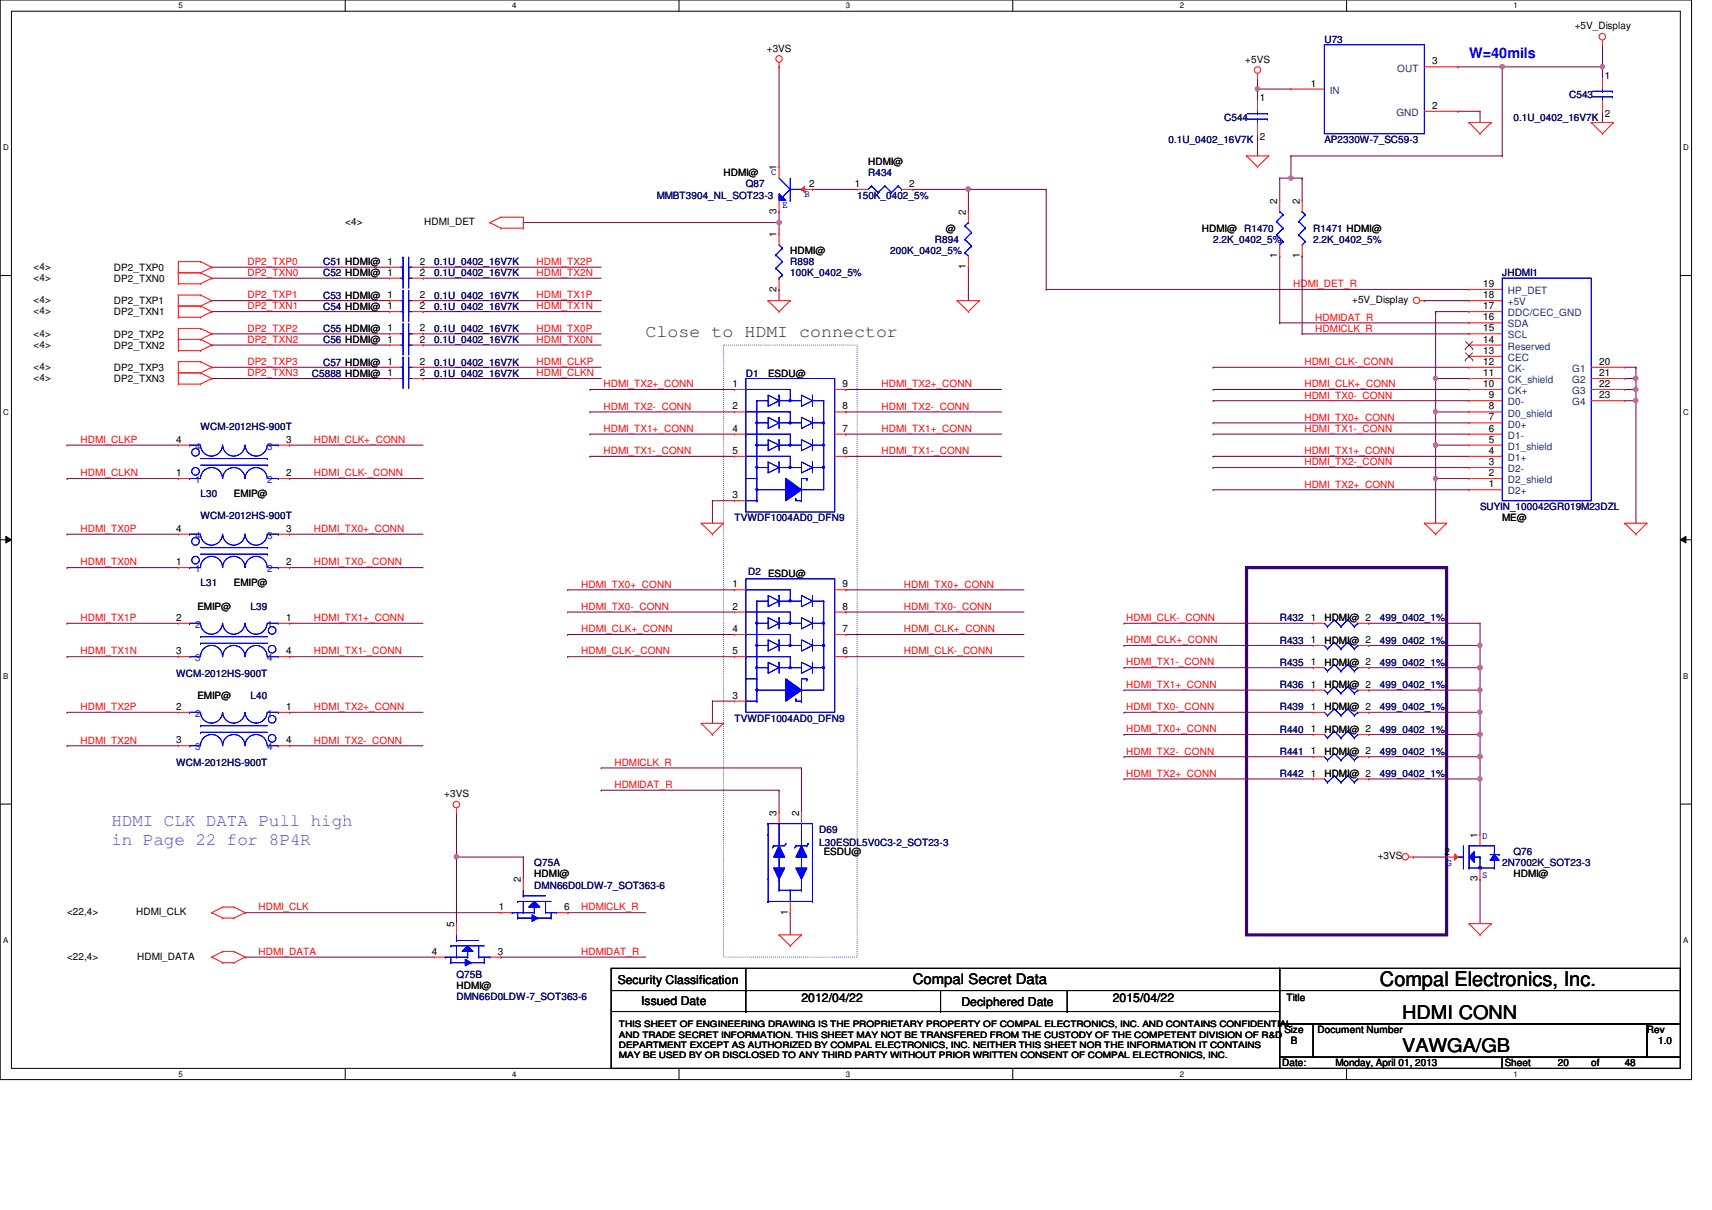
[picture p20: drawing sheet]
<svg xmlns="http://www.w3.org/2000/svg" width="297mm" height="210mm" viewBox="0 0 297 210" stroke-linecap="round" stroke-linejoin="round" font-family="sans-serif">
<defs><g id="words">
<text font-size="3.5" x="239.4" y="171.1">Compal Electronics, Inc.</text>
<g font-size="3.3">
<text x="243.3" y="176.7">HDMI CONN</text>
<text x="243.3" y="182.5">VAWGA/GB</text>
</g>
<text font-size="3" fill="#008000" x="112" y="58.4">Close to HDMI connector</text>
<g font-size="3" fill="#8000ff">
<text x="19.3" y="143.3">HDMI CLK DATA Pull high</text>
<text x="19.3" y="146.6">in Page 22 for 8P4R</text>
</g>
<text font-size="2.5" fill="#00f" x="254.9" y="10.1">W=40mils</text>
<text font-size="2.5" x="158.4" y="170.8">Compal Secret Data</text>
<g font-size="2.1">
<text x="107.2" y="170.7">Security Classification</text>
<text x="139.1" y="173.8">2012/04/22</text>
<text x="193.1" y="173.8">2015/04/22</text>
<text x="111.2" y="174.3">Issued Date</text>
<text x="166.8" y="174.5">Deciphered Date</text>
</g>
<g font-size="1.7">
<text x="273.2" y="5.1">+5V_Display</text>
<text x="133.1" y="9">+3VS</text>
<text x="216.1" y="10.9">+5VS</text>
<text x="248.5" y="11.2">3</text>
<text x="218.6" y="17.6">1</text>
<text x="227.5" y="15">1</text>
<text x="278.5" y="13.7">1</text>
<text x="248.5" y="18.9">2</text>
<text x="278.5" y="20.4">2</text>
<text x="134.7" y="29.5" transform="rotate(-90 134.7 29.5)">1</text>
<text x="150.6" y="28.7">HDMI@</text>
<text x="218.6" y="24.2">2</text>
<text x="125.5" y="30.6">HDMI@</text>
<text x="140.4" y="32.4">2</text>
<text x="148.3" y="32.4">1</text>
<text x="157.8" y="32.4">2</text>
<text x="221.6" y="35.3" transform="rotate(-90 221.6 35.3)">2</text>
<text x="225.5" y="35.3" transform="rotate(-90 225.5 35.3)">2</text>
<text x="59.9" y="39.1">&lt;4&gt;</text>
<text x="73.6" y="39.1">HDMI_DET</text>
<text x="134.7" y="41.1" transform="rotate(-90 134.7 41.1)">1</text>
<text x="134.7" y="37.1" transform="rotate(-90 134.7 37.1)">3</text>
<text x="164.1" y="40.2">@</text>
<text x="167.6" y="37.3" transform="rotate(-90 167.6 37.3)">2</text>
<text x="208.5" y="40.2">HDMI@ R1470</text>
<text x="5.8" y="46.8">&lt;4&gt;</text>
<text x="19.8" y="47">DP2_TXP0</text>
<text x="72.9" y="45.9">2</text>
<text x="72.9" y="47.8">2</text>
<text x="137.1" y="44.1">HDMI@</text>
<text x="167.6" y="46.7" transform="rotate(-90 167.6 46.7)">1</text>
<text x="221.6" y="44.8" transform="rotate(-90 221.6 44.8)">1</text>
<text x="225.5" y="44.8" transform="rotate(-90 225.5 44.8)">1</text>
<text x="5.8" y="48.7">&lt;4&gt;</text>
<text x="5.8" y="52.6">&lt;4&gt;</text>
<text x="19.8" y="48.9">DP2_TXN0</text>
<text x="19.8" y="52.8">DP2_TXP1</text>
<text x="72.9" y="51.7">2</text>
<text x="72.9" y="53.6">2</text>
<text x="134.7" y="50.6" transform="rotate(-90 134.7 50.6)">2</text>
<text x="234.6" y="52.6">+5V_Display</text>
<text x="257.3" y="53.6">17</text>
<text x="257.3" y="51.7">18</text>
<text x="257.3" y="49.8">19</text>
<text x="5.8" y="54.5">&lt;4&gt;</text>
<text x="5.8" y="58.4">&lt;4&gt;</text>
<text x="19.8" y="54.7">DP2_TXN1</text>
<text x="19.8" y="58.6">DP2_TXP2</text>
<text x="72.9" y="57.5">2</text>
<text x="72.9" y="59.4">2</text>
<text x="257.3" y="59.4">14</text>
<text x="257.3" y="57.5">15</text>
<text x="257.3" y="55.6">16</text>
<text x="5.8" y="60.3">&lt;4&gt;</text>
<text x="5.8" y="64.2">&lt;4&gt;</text>
<text x="19.8" y="60.5">DP2_TXN2</text>
<text x="19.8" y="64.3">DP2_TXP3</text>
<text x="72.9" y="63.3">2</text>
<text x="72.9" y="65.2">2</text>
<text x="133.3" y="65.3">ESDU@</text>
<text x="257.3" y="65.2">11</text>
<text x="257.3" y="63.3">12</text>
<text x="257.3" y="61.4">13</text>
<text x="277.4" y="63.3">20</text>
<text x="277.4" y="65.2">21</text>
<text x="5.8" y="66.1">&lt;4&gt;</text>
<text x="19.8" y="66.3">DP2_TXN3</text>
<text x="127.1" y="67.1">1</text>
<text x="127.1" y="71">2</text>
<text x="146.2" y="67.1">9</text>
<text x="146.2" y="71">8</text>
<text x="257.3" y="67.1">10</text>
<text x="258.3" y="71">8</text>
<text x="258.3" y="69.1">9</text>
<text x="277.4" y="67.1">22</text>
<text x="277.4" y="69.1">23</text>
<text x="30.6" y="76.8">4</text>
<text x="49.7" y="76.8">3</text>
<text x="127.1" y="74.9">4</text>
<text x="146.2" y="74.9">7</text>
<text x="258.3" y="76.8">5</text>
<text x="258.3" y="74.9">6</text>
<text x="258.3" y="72.9">7</text>
<text x="30.6" y="82.6">1</text>
<text x="49.7" y="82.6">2</text>
<text x="127.1" y="78.7">5</text>
<text x="146.2" y="78.7">6</text>
<text x="258.3" y="82.6">2</text>
<text x="258.3" y="80.7">3</text>
<text x="258.3" y="78.7">4</text>
<text x="40.6" y="86.2">EMIP@</text>
<text x="127.1" y="86.4">3</text>
<text x="258.3" y="84.5">1</text>
<text x="30.6" y="92.2">4</text>
<text x="49.7" y="92.2">3</text>
<text x="260.6" y="90.4">ME@</text>
<text x="30.6" y="98">1</text>
<text x="40.6" y="101.6">EMIP@</text>
<text x="49.7" y="98">2</text>
<text x="127.1" y="101.9">1</text>
<text x="133.3" y="100.1">ESDU@</text>
<text x="146.2" y="101.9">9</text>
<text x="30.6" y="107.7">2</text>
<text x="34.2" y="105.9">EMIP@</text>
<text x="49.7" y="107.7">1</text>
<text x="127.1" y="105.7">2</text>
<text x="146.2" y="105.7">8</text>
<text x="227.5" y="107.7">1</text>
<text x="229.8" y="107.8">HDMI@ 2</text>
<text x="30.6" y="113.5">3</text>
<text x="49.7" y="113.5">4</text>
<text x="127.1" y="109.6">4</text>
<text x="127.1" y="113.5">5</text>
<text x="146.2" y="113.5">6</text>
<text x="146.2" y="109.6">7</text>
<text x="227.5" y="111.5">1</text>
<text x="229.8" y="111.7">HDMI@ 2</text>
<text x="227.5" y="115.4">1</text>
<text x="227.5" y="119.3">1</text>
<text x="229.8" y="115.5">HDMI@ 2</text>
<text x="229.8" y="119.4">HDMI@ 2</text>
<text x="30.6" y="123.1">2</text>
<text x="34.2" y="121.3">EMIP@</text>
<text x="49.7" y="123.1">1</text>
<text x="127.1" y="121.2">3</text>
<text x="227.5" y="123.1">1</text>
<text x="229.8" y="123.2">HDMI@ 2</text>
<text x="30.6" y="128.9">3</text>
<text x="49.7" y="128.9">4</text>
<text x="227.5" y="127">1</text>
<text x="227.5" y="130.9">1</text>
<text x="229.8" y="127.1">HDMI@ 2</text>
<text x="229.8" y="131">HDMI@ 2</text>
<text x="227.5" y="134.7">1</text>
<text x="229.8" y="134.8">HDMI@ 2</text>
<text x="77.1" y="138.3">+3VS</text>
<text x="134.7" y="141.5" transform="rotate(-90 134.7 141.5)">3</text>
<text x="138.6" y="141.5" transform="rotate(-90 138.6 141.5)">2</text>
<text x="142.9" y="148.3">ESDU@</text>
<text x="239.1" y="149.1">+3VS</text>
<text x="250.6" y="148.3">2</text>
<text x="256.4" y="145.4" transform="rotate(-90 256.4 145.4)">1</text>
<text x="90.4" y="153.1" transform="rotate(-90 90.4 153.1)">2</text>
<text x="92.7" y="152.2">HDMI@</text>
<text x="256.4" y="152.9" transform="rotate(-90 256.4 152.9)">3</text>
<text x="262.6" y="152.2">HDMI@</text>
<text x="11.6" y="158.7">&lt;22,4&gt;</text>
<text x="23.6" y="158.7">HDMI_CLK</text>
<text x="78.8" y="160.8" transform="rotate(-90 78.8 160.8)">5</text>
<text x="86.5" y="157.9">1</text>
<text x="97.9" y="157.9">6</text>
<text x="136.7" y="158.7" transform="rotate(-90 136.7 158.7)">1</text>
<text x="11.6" y="166.5">&lt;22,4&gt;</text>
<text x="23.8" y="166.5">HDMI_DATA</text>
<text x="74.9" y="165.6">4</text>
<text x="86.4" y="165.6">3</text>
<text x="79.2" y="171.5">HDMI@</text>
<text x="223.2" y="173.6">Title</text>
<text x="222.8" y="179.2">Size</text>
<text x="228.6" y="179.2">Document Number</text>
<text x="285.7" y="179.2">Rev</text>
<text x="222.5" y="185">Date:</text>
<text x="224" y="181.1">B</text>
<text x="231.7" y="185">Monday, April 01, 2013</text>
<text x="261.1" y="185">Sheet</text>
<text x="270.3" y="185">20</text>
<text x="276.1" y="185">of</text>
<text x="281.9" y="185">48</text>
<text x="287.7" y="181.1">1.0</text>
</g>
<g font-size="1.7" fill="#000080">
<text x="229.8" y="7.4">U73</text>
<text x="272.2" y="17.1">C543</text>
<text x="212.4" y="20.9">C544</text>
<text x="262.6" y="20.9">0.1U_0402_16V7K</text>
<text x="202.7" y="24.8">0.1U_0402_16V7K</text>
<text x="229.8" y="24.8">AP2330W-7_SC59-3</text>
<text x="114" y="34.5">MMBT3904_NL_SOT23-3</text>
<text x="129.4" y="32.5">Q87</text>
<text x="148.7" y="34.5">150K_0402_5%</text>
<text x="150.6" y="30.6">R434</text>
<text x="227.8" y="40.2">R1471 HDMI@</text>
<text x="56" y="46">C51 HDMI@ 1</text>
<text x="56" y="48">C52 HDMI@ 1</text>
<text x="75.3" y="46">0.1U_0402_16V7K</text>
<text x="75.3" y="48">0.1U_0402_16V7K</text>
<text x="137.1" y="46">R898</text>
<text x="137.1" y="48">100K_0402_5%</text>
<text x="154.5" y="44.1">200K_0402_5%</text>
<text x="162.2" y="42.2">R894</text>
<text x="210.5" y="42.2">2.2K_0402_5%</text>
<text x="227.8" y="42.2">2.2K_0402_5%</text>
<text x="260.6" y="48">JHDMI1</text>
<text x="56" y="51.8">C53 HDMI@ 1</text>
<text x="56" y="53.8">C54 HDMI@ 1</text>
<text x="75.3" y="51.8">0.1U_0402_16V7K</text>
<text x="75.3" y="53.8">0.1U_0402_16V7K</text>
<text x="56" y="57.6">C55 HDMI@ 1</text>
<text x="56" y="59.5">C56 HDMI@ 1</text>
<text x="75.3" y="57.6">0.1U_0402_16V7K</text>
<text x="75.3" y="59.5">0.1U_0402_16V7K</text>
<text x="54.1" y="65.3">C5888 HDMI@ 1</text>
<text x="56" y="63.4">C57 HDMI@ 1</text>
<text x="75.3" y="63.4">0.1U_0402_16V7K</text>
<text x="75.3" y="65.3">0.1U_0402_16V7K</text>
<text x="129.4" y="65.3">D1</text>
<text x="34.8" y="74.6">WCM-2012HS-900T</text>
<text x="34.8" y="86.2">L30</text>
<text x="256.8" y="88.5">SUYIN_100042GR019M23DZL</text>
<text x="34.8" y="90">WCM-2012HS-900T</text>
<text x="127.5" y="90.4">TVWDF1004AD0_DFN9</text>
<text x="34.8" y="101.6">L31</text>
<text x="129.8" y="99.7">D2</text>
<text x="43.5" y="105.9">L39</text>
<text x="222" y="107.8">R432</text>
<text x="239.4" y="107.8">499_0402_1%</text>
<text x="222" y="111.7">R433</text>
<text x="239.4" y="111.7">499_0402_1%</text>
<text x="30.6" y="117.4">WCM-2012HS-900T</text>
<text x="222" y="115.5">R435</text>
<text x="222" y="119.4">R436</text>
<text x="239.4" y="115.5">499_0402_1%</text>
<text x="239.4" y="119.4">499_0402_1%</text>
<text x="43.5" y="121.3">L40</text>
<text x="127.5" y="125.2">TVWDF1004AD0_DFN9</text>
<text x="222" y="123.2">R439</text>
<text x="239.4" y="123.2">499_0402_1%</text>
<text x="222" y="127.1">R440</text>
<text x="222" y="131">R441</text>
<text x="239.4" y="127.1">499_0402_1%</text>
<text x="239.4" y="131">499_0402_1%</text>
<text x="30.6" y="132.9">WCM-2012HS-900T</text>
<text x="222" y="134.8">R442</text>
<text x="239.4" y="134.8">499_0402_1%</text>
<text x="142.2" y="144.5">D69</text>
<text x="142.2" y="146.8">L30ESDL5V0C3-2_SOT23-3</text>
<text x="262.6" y="148.3">Q76</text>
<text x="92.7" y="150.3">Q75A</text>
<text x="92.7" y="154.1">DMN66D0LDW-7_SOT363-6</text>
<text x="260.6" y="150.3">2N7002K_SOT23-3</text>
<text x="79.2" y="169.6">Q75B</text>
<text x="79.2" y="173.4">DMN66D0LDW-7_SOT363-6</text>
</g>
<g font-size="1.7" fill="#004080">
<text x="230.8" y="16.3">IN</text>
<text x="242.4" y="12.4">OUT</text>
<text x="242.3" y="20.1">GND</text>
<text x="261.6" y="53">+5V</text>
<text x="261.6" y="51">HP_DET</text>
<text x="261.6" y="58.7">SCL</text>
<text x="261.6" y="56.8">SDA</text>
<text x="261.6" y="54.9">DDC/CEC_GND</text>
<text x="261.6" y="64.5">CK-</text>
<text x="261.6" y="62.6">CEC</text>
<text x="261.6" y="60.7">Reserved</text>
<text x="272.8" y="64.5">G1</text>
<text x="261.6" y="70.3">D0-</text>
<text x="261.6" y="68.4">CK+</text>
<text x="261.6" y="66.5">CK_shield</text>
<text x="272.8" y="66.5">G2</text>
<text x="272.8" y="68.4">G3</text>
<text x="272.8" y="70.3">G4</text>
<text x="261.6" y="76.1">D1-</text>
<text x="261.6" y="74.2">D0+</text>
<text x="261.6" y="72.3">D0_shield</text>
<text x="33.9" y="83.8">1</text>
<text x="33.9" y="78">4</text>
<text x="46.4" y="78">3</text>
<text x="46.4" y="83.8">2</text>
<text x="261.6" y="83.8">D2_shield</text>
<text x="261.6" y="81.9">D2-</text>
<text x="261.6" y="80">D1+</text>
<text x="261.6" y="78">D1_shield</text>
<text x="261.6" y="85.8">D2+</text>
<text x="33.9" y="93.5">4</text>
<text x="46.4" y="93.5">3</text>
<text x="33.9" y="99.3">1</text>
<text x="46.4" y="99.3">2</text>
<text x="33.9" y="108.9">2</text>
<text x="46.4" y="108.9">1</text>
<text x="33.9" y="114.7">3</text>
<text x="46.4" y="114.7">4</text>
<text x="33.9" y="124.4">2</text>
<text x="46.4" y="124.4">1</text>
<text x="33.9" y="130.2">3</text>
<text x="46.4" y="130.2">4</text>
</g>
<g font-size="1.7" fill="#00f">
<text x="133.8" y="30.4">C</text>
<text x="139.6" y="34.2">B</text>
<text x="135.8" y="36.2">E</text>
<text x="257.2" y="145.6">D</text>
<text x="251" y="150.2">G</text>
<text x="257.2" y="152.4">S</text>
</g>
<g font-size="1.7" fill="#f00">
<text x="42.9" y="46">DP2_TXP0</text>
<text x="42.9" y="47.9">DP2_TXN0</text>
<text x="93.1" y="46">HDMI_TX2P</text>
<text x="93.1" y="47.9">HDMI_TX2N</text>
<text x="42.9" y="51.8">DP2_TXP1</text>
<text x="42.9" y="53.7">DP2_TXN1</text>
<text x="93.1" y="51.8">HDMI_TX1P</text>
<text x="93.1" y="53.7">HDMI_TX1N</text>
<text x="224.4" y="49.8">HDMI_DET_R</text>
<text x="42.9" y="57.5">DP2_TXP2</text>
<text x="42.9" y="59.5">DP2_TXN2</text>
<text x="93.1" y="57.5">HDMI_TX0P</text>
<text x="93.1" y="59.5">HDMI_TX0N</text>
<text x="228.2" y="57.5">HDMICLK_R</text>
<text x="228.2" y="55.6">HDMIDAT_R</text>
<text x="42.9" y="63.3">DP2_TXP3</text>
<text x="42.9" y="65.3">DP2_TXN3</text>
<text x="93.1" y="63.3">HDMI_CLKP</text>
<text x="93.1" y="65.3">HDMI_CLKN</text>
<text x="226.3" y="63.3">HDMI_CLK-_CONN</text>
<text x="104.7" y="71.1">HDMI_TX2-_CONN</text>
<text x="104.7" y="67.2">HDMI_TX2+_CONN</text>
<text x="152.9" y="71.1">HDMI_TX2-_CONN</text>
<text x="152.9" y="67.2">HDMI_TX2+_CONN</text>
<text x="226.3" y="67.2">HDMI_CLK+_CONN</text>
<text x="226.3" y="69.1">HDMI_TX0-_CONN</text>
<text x="14" y="76.8">HDMI_CLKP</text>
<text x="54.5" y="76.8">HDMI_CLK+_CONN</text>
<text x="104.7" y="74.9">HDMI_TX1+_CONN</text>
<text x="152.9" y="74.9">HDMI_TX1+_CONN</text>
<text x="226.3" y="74.9">HDMI_TX1-_CONN</text>
<text x="226.3" y="73">HDMI_TX0+_CONN</text>
<text x="14" y="82.6">HDMI_CLKN</text>
<text x="54.5" y="82.6">HDMI_CLK-_CONN</text>
<text x="104.7" y="78.8">HDMI_TX1-_CONN</text>
<text x="152.9" y="78.8">HDMI_TX1-_CONN</text>
<text x="226.3" y="78.8">HDMI_TX1+_CONN</text>
<text x="226.3" y="80.7">HDMI_TX2-_CONN</text>
<text x="226.3" y="84.6">HDMI_TX2+_CONN</text>
<text x="14" y="92.3">HDMI_TX0P</text>
<text x="54.5" y="92.3">HDMI_TX0+_CONN</text>
<text x="14" y="98.1">HDMI_TX0N</text>
<text x="54.5" y="98.1">HDMI_TX0-_CONN</text>
<text x="100.8" y="101.9">HDMI_TX0+_CONN</text>
<text x="156.8" y="101.9">HDMI_TX0+_CONN</text>
<text x="14" y="107.7">HDMI_TX1P</text>
<text x="54.5" y="107.7">HDMI_TX1+_CONN</text>
<text x="100.8" y="105.8">HDMI_TX0-_CONN</text>
<text x="156.8" y="105.8">HDMI_TX0-_CONN</text>
<text x="195.4" y="107.7">HDMI_CLK-_CONN</text>
<text x="14" y="113.5">HDMI_TX1N</text>
<text x="54.5" y="113.5">HDMI_TX1-_CONN</text>
<text x="100.8" y="113.5">HDMI_CLK-_CONN</text>
<text x="100.8" y="109.7">HDMI_CLK+_CONN</text>
<text x="156.8" y="113.5">HDMI_CLK-_CONN</text>
<text x="156.8" y="109.7">HDMI_CLK+_CONN</text>
<text x="195.4" y="111.6">HDMI_CLK+_CONN</text>
<text x="195.4" y="119.3">HDMI_TX1+_CONN</text>
<text x="195.4" y="115.4">HDMI_TX1-_CONN</text>
<text x="14" y="123.2">HDMI_TX2P</text>
<text x="54.5" y="123.2">HDMI_TX2+_CONN</text>
<text x="195.4" y="123.2">HDMI_TX0-_CONN</text>
<text x="14" y="129">HDMI_TX2N</text>
<text x="54.5" y="129">HDMI_TX2-_CONN</text>
<text x="195.4" y="130.9">HDMI_TX2-_CONN</text>
<text x="195.4" y="127">HDMI_TX0+_CONN</text>
<text x="106.6" y="132.8">HDMICLK_R</text>
<text x="106.6" y="136.7">HDMIDAT_R</text>
<text x="195.4" y="134.7">HDMI_TX2+_CONN</text>
<text x="44.8" y="157.9">HDMI_CLK</text>
<text x="100.8" y="157.9">HDMICLK_R</text>
<text x="44.8" y="165.7">HDMI_DATA</text>
<text x="100.8" y="165.7">HDMIDAT_R</text>
</g>
<g font-size="1.5">
<text x="107.4" y="178.2">THIS SHEET OF ENGINEERING DRAWING IS THE PROPRIETARY PROPERTY OF COMPAL ELECTRONICS, INC. AND CONTAINS CONFIDENTIAL</text>
<text x="107.4" y="180">AND TRADE SECRET INFORMATION. THIS SHEET MAY NOT BE TRANSFERED FROM THE CUSTODY OF THE COMPETENT DIVISION OF R&amp;D</text>
<text x="107.4" y="181.8">DEPARTMENT EXCEPT AS AUTHORIZED BY COMPAL ELECTRONICS, INC. NEITHER THIS SHEET NOR THE INFORMATION IT CONTAINS</text>
<text x="107.4" y="183.6">MAY BE USED BY OR DISCLOSED TO ANY THIRD PARTY WITHOUT PRIOR WRITTEN CONSENT OF COMPAL ELECTRONICS, INC.</text>
</g>
<g font-size="1.4">
<text x="30.9" y="1.4">5</text>
<text x="88.9" y="1.4">4</text>
<text x="146.8" y="1.4">3</text>
<text x="204.7" y="1.4">2</text>
<text x="262.6" y="1.4">1</text>
<text x=".5" y="26.1">D</text>
<text x="292.1" y="26.1">D</text>
<text x=".5" y="71.9">C</text>
<text x="292.1" y="71.9">C</text>
<text x=".5" y="117.8">B</text>
<text x="292.1" y="117.8">B</text>
<text x=".5" y="163.6">A</text>
<text x="292.1" y="163.6">A</text>
<text x="30.9" y="186.8">5</text>
<text x="88.9" y="186.8">4</text>
<text x="146.8" y="186.8">3</text>
<text x="204.7" y="186.8">2</text>
<text x="262.6" y="186.8">1</text>
</g>
</g></defs>
<path d="M0 0h293.5v187.3h-293.5zM2 1.9h289.5v183.4h-289.5z" fill="none" stroke="#000" stroke-width=".17"/>
<g fill="#fff">
<path d="M30.9 .2h.8v1.5h-.8z"/>
<path d="M30.9 185.5h.8v1.6h-.8z"/>
</g>
<path d="M59.9 0v1.9M59.9 185.3v2" fill="none" stroke="#000" stroke-width=".17"/>
<g fill="#fff">
<path d="M88.9 .2h.7v1.5h-.7z"/>
<path d="M88.9 185.5h.7v1.6h-.7z"/>
</g>
<path d="M117.8 0v1.9M117.8 185.3v2" fill="none" stroke="#000" stroke-width=".17"/>
<g fill="#fff">
<path d="M146.8 .2h.7v1.5h-.7z"/>
<path d="M146.8 185.5h.7v1.6h-.7z"/>
</g>
<path d="M175.7 0v1.9M175.7 185.3v2" fill="none" stroke="#000" stroke-width=".17"/>
<g fill="#fff">
<path d="M204.7 .2h.7v1.5h-.7z"/>
<path d="M204.7 185.5h.7v1.6h-.7z"/>
</g>
<path d="M233.6 0v1.9M233.6 185.3v2" fill="none" stroke="#000" stroke-width=".17"/>
<g fill="#fff">
<path d="M262.6 .2h.8v1.5h-.8z"/>
<path d="M262.6 185.5h.8v1.6h-.8z"/>
<path d="M.5 24.8h1v1.6h-1z"/>
<path d="M292.1 24.8h.9v1.6h-.9z"/>
<path d="M.5 70.7h1v1.5h-1z"/>
<path d="M292.1 70.7h.9v1.5h-.9z"/>
</g>
<path d="M0 47.8h2M291.5 47.8h2" fill="none" stroke="#000" stroke-width=".17"/>
<g fill="#fff">
<path d="M.5 116.5h.9v1.6h-.9z"/>
<path d="M292.1 116.5h.8v1.6h-.8z"/>
</g>
<path d="M0 93.6h2M1 93l1 .6-1 .6zM291.5 93.6l1-.6v1.2zM291.5 93.6h2" fill="none" stroke="#000" stroke-width=".17"/>
<path d="M1 93l1 .6-1 .6zM291.5 93.6l1-.6v1.2z" fill="#000"/>
<g fill="#fff">
<path d="M.5 162.4h.9v1.5h-.9z"/>
<path d="M292.1 162.4h.8v1.5h-.8z"/>
</g>
<path d="M0 139.5h2M291.5 139.5h2" fill="none" stroke="#000" stroke-width=".17"/>
<path d="M125.5 59.9h23.2v106.1h-23.2z" fill="none" stroke="#00f" stroke-width=".17" stroke-dasharray="0 .3"/>
<path d="M216.3 98.5h34.7v63.7h-34.7z" fill="none" stroke="#400080" stroke-width=".55"/>
<path d="M135.2 38.6h.1M135.2 38.6v2M141 32.9h.1M141 32.9h7.7M158.4 32.9h.1M158.4 32.9h9.6" fill="none" stroke="#800040" stroke-width=".17"/>
<circle cx="168" cy="32.8" r=".38" fill="#f0f"/>
<circle cx="168" cy="32.8" r=".38" fill="none" stroke="#f0f" stroke-width=".17"/>
<path d="M90.8 38.6h.1M135.2 36.7h.1M135.2 36.7v1.9h-44.4M168 32.9h.1M168 32.9v3.8M135.2 50.2h.1M135.2 50.2v2M168 46.4h.1M168 46.4v5.8" fill="none" stroke="#800040" stroke-width=".17"/>
<circle cx="135.2" cy="38.6" r=".38" fill="#f0f"/>
<circle cx="135.2" cy="38.6" r=".38" fill="none" stroke="#f0f" stroke-width=".17"/>
<path d="M135.2 11.6h.1M135.2 11.6v17.4M181.5 32.9h.1M181.5 32.9v17.3M224 27.1h.1M224 27.1v3.8M225.9 57.9h.1M225.9 57.9h29M210.5 67.6h.1M210.5 63.7h.1M210.5 67.6h44.4M210.5 63.7h44.4" fill="none" stroke="#800040" stroke-width=".17"/>
<circle cx="224" cy="30.9" r=".37" fill="#f0f"/>
<circle cx="224" cy="30.9" r=".37" fill="none" stroke="#f0f" stroke-width=".17"/>
<g fill="none" stroke="#800040" stroke-width=".17">
<path d="M181.5 50.2h.1M181.5 50.2h73.4M249.1 54.1h.1M249.1 54.1h5.8M210.5 79.2h.1M210.5 75.3h.1M210.5 73.4h.1M210.5 69.5h.1M210.5 79.2h44.4M210.5 75.3h44.4M210.5 73.4h44.4M210.5 69.5h44.4"/>
<path d="M249.1 65.7h.1M249.1 65.7h5.8M210.5 85h.1M210.5 81.1h.1M210.5 85h44.4M210.5 81.1h44.4M249.1 83h.1M249.1 83h5.8M249.1 83v7.8"/>
</g>
<circle cx="249.1" cy="83" r=".37" fill="#f0f"/>
<circle cx="249.1" cy="83" r=".37" fill="none" stroke="#f0f" stroke-width=".17"/>
<path d="M249.1 77.2h.1M249.1 71.5h.1M249.1 77.2h5.8M249.1 71.5v5.7" fill="none" stroke="#800040" stroke-width=".17"/>
<circle cx="249" cy="77.2" r=".38" fill="#f0f"/>
<circle cx="249" cy="77.2" r=".38" fill="none" stroke="#f0f" stroke-width=".17"/>
<circle cx="249" cy="71.4" r=".38" fill="#f0f"/>
<circle cx="249" cy="71.4" r=".38" fill="none" stroke="#f0f" stroke-width=".17"/>
<path d="M249.1 71.5h.1M249.1 65.7h.1M249.1 71.5h5.8M249.1 65.7v5.8" fill="none" stroke="#800040" stroke-width=".17"/>
<circle cx="249.1" cy="65.6" r=".37" fill="#f0f"/>
<circle cx="249.1" cy="65.6" r=".37" fill="none" stroke="#f0f" stroke-width=".17"/>
<path d="M249.1 77.2h.1M249.1 77.2v5.8" fill="none" stroke="#800040" stroke-width=".17"/>
<circle cx="249" cy="77.2" r=".38" fill="#f0f"/>
<circle cx="249" cy="77.2" r=".38" fill="none" stroke="#f0f" stroke-width=".17"/>
<g fill="none" stroke="#800040" stroke-width=".17">
<path d="M168 32.9h.1M168 32.9h13.5M222 30.9h.1M222 30.9v3.9M222 30.9h2M224 30.9h.1M225.9 30.9h.1M225.9 30.9v3.9M36.7 46.4h.1M36.7 48.3h.1M36.7 52.2h.1M36.7 54.1h.1"/>
<path d="M36.7 57.9h.1M36.7 59.9h.1M36.7 52.2h30.9M36.7 46.4h30.9M36.7 48.3h30.9M36.7 54.1h30.9M36.7 57.9h30.9M36.7 59.9h30.9M73.4 46.4h.1M73.4 48.3h.1M73.4 52.2h.1M73.4 54.1h.1"/>
<path d="M73.4 57.9h.1M73.4 59.9h.1M73.4 52.2h30.9M73.4 46.4h30.9M73.4 48.3h30.9M73.4 54.1h30.9M73.4 57.9h30.9M73.4 59.9h30.9M222 56h.1M222 44.4h.1M222 56h32.9M222 44.4v11.6"/>
<path d="M225.9 44.4h.1M225.9 44.4v13.5M247.1 52.2h.1M247.1 52.2h7.8M249.1 54.1h.1M249.1 54.1v11.6M11.6 77.2h.1M11.6 77.2h19.3M36.7 63.7h.1M36.7 65.7h.1M36.7 63.7h30.9M36.7 65.7h30.9"/>
<path d="M50.2 77.2h.1M50.2 77.2h23.2M73.4 63.7h.1M73.4 65.7h.1M73.4 63.7h30.9M73.4 65.7h30.9M11.6 83h.1M11.6 92.7h.1M11.6 98.5h.1M11.6 83h19.3M11.6 92.7h19.3M11.6 98.5h19.3"/>
<path d="M50.2 83h.1M50.2 92.7h.1M50.2 98.5h.1M50.2 83h23.2M50.2 92.7h23.2M50.2 98.5h23.2M11.6 108.1h.1M11.6 113.9h.1M11.6 108.1h19.3M11.6 113.9h19.3M50.2 108.1h.1M50.2 113.9h.1"/>
<path d="M50.2 108.1h23.2M50.2 113.9h23.2M11.6 129.4h.1M11.6 123.6h.1M11.6 123.6h19.3M11.6 129.4h19.3M50.2 123.6h.1M50.2 129.4h.1M50.2 123.6h23.2M50.2 129.4h23.2M79.2 148.7h.1M79.2 148.7h11.6"/>
<path d="M86.9 166h.1M86.9 166h25.1"/>
</g>
<circle cx="79.2" cy="148.6" r=".38" fill="#f0f"/>
<circle cx="79.2" cy="148.6" r=".38" fill="none" stroke="#f0f" stroke-width=".17"/>
<g fill="none" stroke="#800040" stroke-width=".17">
<path d="M123.6 86.9h.1M123.6 86.9h3.9M123.6 86.9v3.9M104.3 133.2h.1M104.3 137.1h.1M104.3 133.2h34.8M104.3 137.1h30.9M123.6 121.6h.1M123.6 121.6v3.9M123.6 121.6h3.9M135.2 137.1h.1M135.2 137.1v3.8"/>
<path d="M139.1 133.2h.1M139.1 133.2v7.7M256.8 131.3h.1M256.8 131.3v3.8M79.2 148.7h.1M79.2 140.9h.1M79.2 140.9v19.3M90.8 148.7h.1M90.8 148.7v3.8M98.5 158.3h.1M98.5 158.3h13.5M137.1 158.3h.1"/>
<path d="M137.1 158.3v3.9"/>
</g>
<circle cx="256.8" cy="131.2" r=".37" fill="#f0f"/>
<circle cx="256.8" cy="131.2" r=".37" fill="none" stroke="#f0f" stroke-width=".17"/>
<path d="M237.5 112h.1M237.5 112h19.3" fill="none" stroke="#800040" stroke-width=".17"/>
<circle cx="256.8" cy="111.9" r=".37" fill="#f0f"/>
<circle cx="256.8" cy="111.9" r=".37" fill="none" stroke="#f0f" stroke-width=".17"/>
<path d="M237.5 127.4h.1M237.5 127.4h19.3" fill="none" stroke="#800040" stroke-width=".17"/>
<circle cx="256.8" cy="127.4" r=".37" fill="#f0f"/>
<circle cx="256.8" cy="127.4" r=".37" fill="none" stroke="#f0f" stroke-width=".17"/>
<path d="M256.8 112h.1M256.8 112v3.8M256.8 135.1h.1M256.8 135.1v9.7" fill="none" stroke="#800040" stroke-width=".17"/>
<circle cx="256.8" cy="115.8" r=".38" fill="#f0f"/>
<circle cx="256.8" cy="115.8" r=".38" fill="none" stroke="#f0f" stroke-width=".17"/>
<path d="M237.5 115.8h.1M237.5 115.8h19.3M237.5 135.1h.1M237.5 135.1h19.3" fill="none" stroke="#800040" stroke-width=".17"/>
<circle cx="256.8" cy="135.1" r=".38" fill="#f0f"/>
<circle cx="256.8" cy="135.1" r=".38" fill="none" stroke="#f0f" stroke-width=".17"/>
<path d="M237.5 108.1h.1M237.5 119.7h.1M237.5 108.1h19.3M237.5 119.7h19.3M237.5 131.3h.1M237.5 131.3h19.3" fill="none" stroke="#800040" stroke-width=".17"/>
<circle cx="256.8" cy="131.2" r=".37" fill="#f0f"/>
<circle cx="256.8" cy="131.2" r=".37" fill="none" stroke="#f0f" stroke-width=".17"/>
<path d="M237.5 123.6h.1M237.5 123.6h19.3" fill="none" stroke="#800040" stroke-width=".17"/>
<circle cx="256.8" cy="123.5" r=".37" fill="#f0f"/>
<circle cx="256.8" cy="123.5" r=".37" fill="none" stroke="#f0f" stroke-width=".17"/>
<g fill="none" stroke="#800040" stroke-width=".17">
<path d="M195 112h.1M195 108.1h.1M195 112h32.8M195 108.1h32.8M256.8 108.1h.1M256.8 115.8h.1M256.8 108.1v3.9M256.8 115.8v3.9M195 131.3h.1M195 127.4h.1M195 123.6h.1M195 131.3h32.8"/>
<path d="M195 127.4h32.8M195 123.6h32.8M245.2 148.7h.1M245.2 148.7h5.8M256.8 152.5h.1M256.8 152.5v7.7"/>
</g>
<circle cx="256.8" cy="115.8" r=".38" fill="#f0f"/>
<circle cx="256.8" cy="115.8" r=".38" fill="none" stroke="#f0f" stroke-width=".17"/>
<path d="M256.8 119.7h.1M256.8 119.7v3.9" fill="none" stroke="#800040" stroke-width=".17"/>
<circle cx="256.8" cy="119.7" r=".38" fill="#f0f"/>
<circle cx="256.8" cy="119.7" r=".38" fill="none" stroke="#f0f" stroke-width=".17"/>
<path d="M256.8 123.6h.1M256.8 127.4h.1M256.8 123.6v7.7" fill="none" stroke="#800040" stroke-width=".17"/>
<circle cx="256.8" cy="127.4" r=".37" fill="#f0f"/>
<circle cx="256.8" cy="127.4" r=".37" fill="none" stroke="#f0f" stroke-width=".17"/>
<g fill="none" stroke="#800040" stroke-width=".17">
<path d="M218.2 15.5h.1M218.2 15.5v1.9M218.2 15.5h5.8M278 11.6h.1M278 19.3h.1M278 11.6v1.9M278 19.3v2M195 119.7h.1M195 115.8h.1M195 119.7h32.8M195 115.8h32.8M195 135.1h.1"/>
<path d="M195 135.1h32.8"/>
</g>
<circle cx="218.2" cy="15.4" r=".37" fill="#f0f"/>
<circle cx="218.2" cy="15.4" r=".37" fill="none" stroke="#f0f" stroke-width=".17"/>
<path d="M218.2 13.5h.1M218.2 13.5v2M252.9 19.3h.1M252.9 19.3h3.9M256.8 19.3h.1M256.8 19.3v2M260.6 11.6h.1M260.6 11.6h17.4M218.2 23.2h.1M218.2 23.2v3.9" fill="none" stroke="#800040" stroke-width=".17"/>
<circle cx="278" cy="11.6" r=".37" fill="#f0f"/>
<circle cx="278" cy="11.6" r=".37" fill="none" stroke="#f0f" stroke-width=".17"/>
<circle cx="260.7" cy="11.6" r=".37" fill="#f0f"/>
<circle cx="260.7" cy="11.6" r=".37" fill="none" stroke="#f0f" stroke-width=".17"/>
<path d="M252.9 11.6h.1M252.9 11.6h7.7M260.6 11.6h.1M260.6 11.6v15.5M278 7.7h.1M278 7.7v3.9M224 30.9h1.9M224 27.1h36.6M225.9 30.9h.1M260.6 27.1h.1M283.8 69.5h.1M283.8 69.5v21.3" fill="none" stroke="#800040" stroke-width=".17"/>
<circle cx="283.8" cy="69.5" r=".37" fill="#f0f"/>
<circle cx="283.8" cy="69.5" r=".37" fill="none" stroke="#f0f" stroke-width=".17"/>
<g fill="none" stroke="#800040" stroke-width=".17">
<path d="M102.4 71.5h.1M102.4 67.6h.1M102.4 79.2h.1M102.4 75.3h.1M102.4 71.5h25.1M102.4 67.6h25.1M102.4 79.2h25.1M102.4 75.3h25.1M146.8 71.5h.1M146.8 67.6h.1M146.8 79.2h.1M146.8 75.3h.1"/>
<path d="M146.8 71.5h27M146.8 67.6h27M146.8 79.2h27M146.8 75.3h27M281.9 63.7h1.9M281.9 65.7h1.9M281.9 69.5h1.9M281.9 67.6h1.9M283.8 63.7h.1M283.8 65.7h.1M283.8 67.6h.1M283.8 69.5h.1"/>
<path d="M283.8 63.7v2M283.8 67.6v1.9M98.5 102.3h.1M98.5 106.2h.1M98.5 113.9h.1M98.5 110.1h.1M98.5 102.3h29M98.5 106.2h29M98.5 113.9h29M98.5 110.1h29M146.8 106.2h.1M146.8 102.3h.1"/>
<path d="M146.8 113.9h.1M146.8 110.1h.1M146.8 102.3h30.9M146.8 106.2h30.9M146.8 113.9h30.9M146.8 110.1h30.9M42.5 158.3h.1M42.5 158.3h44.4M42.5 166h.1M42.5 166h32.8"/>
</g>
<circle cx="283.8" cy="67.6" r=".38" fill="#f0f"/>
<circle cx="283.8" cy="67.6" r=".38" fill="none" stroke="#f0f" stroke-width=".17"/>
<path d="M283.8 65.7h.1M283.8 65.7v1.9" fill="none" stroke="#800040" stroke-width=".17"/>
<circle cx="283.8" cy="65.6" r=".37" fill="#f0f"/>
<circle cx="283.8" cy="65.6" r=".37" fill="none" stroke="#f0f" stroke-width=".17"/>
<g fill="none" stroke="#f00" stroke-width=".17">
<path d="M135.2 11.6h.1M135.2 10.8v.8M218.2 13.5h.1M218.2 12.7v.8M278 7.7h.1M278 13.5h.1M278 19.3h.1M278 7v.7M278 13.5v2M278 17.4v1.9M85 38.6h.1M85 38.6l1.9 1"/>
<path d="M86.9 37.7h.1M86.9 39.6h.1M86.9 37.7l-1.9 .9M86.9 37.7h3.9M86.9 39.6h3.9M90.8 37.7h.1M90.8 39.6h.1M90.8 37.7v1.9M148.7 32.9h.1M148.7 32.9h1.9M156.4 32.9h2M158.4 32.9h.1"/>
<path d="M168 36.7h.1M168 36.7v1.9M216.3 27.1h.1M216.3 27.1h3.8M216.3 27.1l1.9 1.9M218.2 29h.1M220.1 27.1h.1M220.1 27.1l-1.9 1.9M254.9 21.3h.1M254.9 21.3h3.8M254.9 21.3l1.9 1.9M256.8 23.2h.1"/>
<path d="M258.7 21.3h.1M258.7 21.3l-1.9 1.9M276.1 21.3h.1M276.1 21.3h3.8M276.1 21.3l1.9 1.9M278 23.2h.1M279.9 21.3h.1M279.9 21.3l-1.9 1.9M30.9 47.3h.1M30.9 45.4h.1M30.9 49.2h.1M30.9 53.1h.1"/>
<path d="M30.9 51.2h.1M30.9 55h.1M30.9 58.9h.1M30.9 57h.1M30.9 45.4h3.9M30.9 47.3h3.9M30.9 45.4v3.8M30.9 51.2v3.8M30.9 57v3.8M30.9 49.2h3.9M30.9 51.2h3.9M30.9 53.1h3.9"/>
<path d="M30.9 55h3.9M30.9 57h3.9M30.9 58.9h3.9M34.8 45.4h.1M34.8 47.3h.1M34.8 49.2h.1M34.8 51.2h.1M34.8 53.1h.1M34.8 55h.1M34.8 57h.1M34.8 58.9h.1M34.8 45.4l1.9 1"/>
<path d="M34.8 47.3l1.9 1M34.8 51.2l1.9 1M34.8 53.1l1.9 1M34.8 57l1.9 .9M34.8 58.9l1.9 1M36.7 46.4h.1M36.7 48.3h.1M36.7 52.2h.1M36.7 54.1h.1M36.7 57.9h.1M36.7 59.9h.1M36.7 46.4l-1.9 .9"/>
<path d="M36.7 48.3l-1.9 .9M36.7 52.2l-1.9 .9M36.7 54.1l-1.9 .9M36.7 57.9l-1.9 1M36.7 59.9l-1.9 .9M67.6 46.4h.1M67.6 57.9h.1M67.6 46.4h1.9M67.6 57.9h1.9M71.5 46.4h1.9M71.5 57.9h1.9M73.4 46.4h.1"/>
<path d="M73.4 57.9h.1M133.3 52.2h.1M133.3 52.2h3.8M133.3 52.2l1.9 1.9M135.2 54.1h.1M137.1 52.2h.1M137.1 52.2l-1.9 1.9M166.1 52.2h.1M166.1 52.2h3.8M166.1 52.2l1.9 1.9M168 54.1h.1M168 46.4h.1"/>
<path d="M168 44.4v2M169.9 52.2h.1M169.9 52.2l-1.9 1.9M246.4 52.2h.7M247.1 52.2h.1M30.9 60.8h.1M30.9 64.7h.1M30.9 62.7h.1M30.9 66.6h.1M30.9 62.7v3.9M30.9 60.8h3.9M30.9 62.7h3.9"/>
<path d="M30.9 64.7h3.9M30.9 66.6h3.9M34.8 60.8h.1M34.8 62.7h.1M34.8 64.7h.1M34.8 66.6h.1M34.8 62.7l1.9 1M34.8 64.7l1.9 1M36.7 63.7h.1M36.7 65.7h.1M36.7 63.7l-1.9 1M36.7 65.7l-1.9 .9"/>
<path d="M121.7 90.8h.1M121.7 90.8h3.8M121.7 90.8l1.9 1.9M123.6 92.7h.1M125.5 90.8h.1M125.5 90.8l-1.9 1.9M247.1 90.8h.1M247.1 90.8h3.9M247.1 90.8l2 1.9M249.1 92.7h.1M251 90.8h.1M251 90.8l-1.9 1.9"/>
<path d="M281.9 90.8h.1M281.9 90.8h3.8M281.9 90.8l1.9 1.9M283.8 92.7h.1M285.7 90.8h.1M285.7 90.8l-1.9 1.9M227.8 115.8h.1M227.8 108.1h.1M227.8 119.7h.1M227.8 115.8h2M227.8 108.1h2M227.8 119.7h2"/>
<path d="M235.6 115.8h1.9M235.6 108.1h1.9M235.6 119.7h1.9M237.5 115.8h.1M237.5 108.1h.1M237.5 119.7h.1M121.7 125.5h.1M121.7 125.5h3.8M121.7 125.5l1.9 1.9M123.6 127.4h.1M125.5 125.5h.1M125.5 125.5l-1.9 1.9"/>
<path d="M36.7 158.3h.1M36.7 158.3l1.9 1M38.6 159.3h.1M38.6 157.4h.1M38.6 159.3h2M38.6 157.4h2M38.6 157.4l-1.9 .9M40.6 159.3h.1M40.6 157.4h.1M40.6 157.4l1.9 .9M42.5 158.3h.1M42.5 158.3l-1.9 1"/>
<path d="M79.2 140.9h.1M79.2 140.2v.7M244.4 148.7h.8M245.2 148.7h.1M36.7 166h.1M36.7 166l1.9 1M38.6 167h.1M38.6 165.1h.1M38.6 167h2M38.6 165.1h2M38.6 165.1l-1.9 .9M40.6 167h.1"/>
<path d="M40.6 165.1h.1M40.6 165.1l1.9 .9M42.5 166h.1M42.5 166l-1.9 1M135.2 162.2h.1M135.2 162.2h3.9M135.2 162.2l1.9 1.9M137.1 164.1h.1M139.1 162.2h.1M139.1 162.2l-2 1.9M254.9 160.2h.1M254.9 160.2h3.8"/>
<path d="M254.9 160.2l1.9 2M256.8 162.2h.1M258.7 160.2h.1M258.7 160.2l-1.9 2"/>
<circle cx="135.2" cy="10.2" r=".56"/>
<circle cx="218.2" cy="12.1" r=".56"/>
<circle cx="278" cy="6.4" r=".56"/>
<circle cx="245.8" cy="52.1" r=".56"/>
<circle cx="79.2" cy="139.6" r=".56"/>
<circle cx="243.8" cy="148.6" r=".56"/>
</g>
<g fill="none" stroke="#000" stroke-width=".17">
<path d="M106 168h116v3.8h-116zM106 171.8h116v3.7h-116zM106 175.5h116v9.8h-116zM129.4 171.8h.1M129.4 175.5h.1M129.4 168v7.5M163.2 175.5h.1M163.2 171.8v3.7M185.2 175.5h.1M185.2 171.8v3.7M222 168h69.5v3.8h-69.5zM222 171.8h69.5v5.8h-69.5z"/>
<path d="M222 177.6h5.8v5.8h-5.8zM227.8 177.6h57.9v5.8h-57.9zM285.7 177.6h5.8v5.8h-5.8zM222 183.4h38.6v1.9h-38.6zM260.6 183.4h30.9v1.9h-30.9z"/>
</g>
<g fill="none" stroke="#00f" stroke-width=".17">
<path d="M276.3 16.8h3.5M276.3 15.8h3.5M278 15.8h.1M278 16.8h.1M278 15.5v.3M278 16.8v.6M279.8 16.8h.1M279.8 15.8h.1M151.2 32.3h.1M151.2 32.3l-.6 .6M151.2 32.3l1.2 1.1M152.4 33.4h.1"/>
<path d="M153.5 32.3h.1M153.5 32.3l-1.1 1.1M153.5 32.3l1.2 1.1M154.7 33.4h.1M155.8 32.3h.1M155.8 32.3l-1.1 1.1M155.8 32.3l.6 .6M156.4 32.9h.1M167.4 39.2h.1M167.4 39.2l1.2 1.1M168 38.6h.1M168 38.6l-.6 .6"/>
<path d="M69.5 46.4h.4M69.5 57.9h.4M69.9 46.4h.1M69.9 44.6h.1M69.9 57.9h.1M69.9 56.2h.1M69.9 44.6v3.5M69.9 56.2v3.4M70.9 44.6h.1M70.9 46.4h.1M70.9 56.2h.1M70.9 57.9h.1"/>
<path d="M70.9 46.4h.6M70.9 44.6v3.5M70.9 56.2v3.4M70.9 57.9h.6M167.4 43.9h.1M167.4 41.5h.1M167.4 43.9l.6 .5M167.4 41.5l1.2 1.2M168.6 42.7h.1M168.6 40.3h.1M168.6 42.7l-1.2 1.2M168.6 40.3l-1.2 1.2"/>
<path d="M129.4 65.7h15.4v23.1h-15.4zM133.3 72.4l1.9 1-1.9 .9zM135.2 72.4h.1M135.2 73.4h.1M135.2 72.4v1.9M135.2 73.4h3.9M141 73.4h1.9M142.9 73.4h.1M229.8 115.8l.5 .6M229.8 108.1l.5 .6M229.8 119.7l.5 .6M230.3 116.4h.1"/>
<path d="M230.3 108.7h.1M231.5 115.3h.1M231.5 107.5h.1M231.5 119.1h.1M231.5 115.3l-1.2 1.1M231.5 115.3l1.2 1.1M231.5 107.5l-1.2 1.2M231.5 107.5l1.2 1.2M231.5 119.1l-1.2 1.2M231.5 119.1l1.2 1.2M232.7 116.4h.1M232.7 108.7h.1"/>
<path d="M233.8 115.3h.1M233.8 107.5h.1M233.8 119.1h.1M233.8 115.3l-1.1 1.1M233.8 115.3l1.2 1.1M233.8 107.5l-1.1 1.2M233.8 107.5l1.2 1.2M233.8 119.1l-1.1 1.2M233.8 119.1l1.2 1.2M235 116.4h.1M235 108.7h.1M235.6 115.8h.1"/>
<path d="M235.6 108.1h.1M235.6 119.7h.1M235.6 115.8l-.6 .6M235.6 108.1l-.6 .6M235.6 119.7l-.6 .6M230.3 120.3h.1M232.7 120.3h.1M235 120.3h.1"/>
</g>
<path d="M137 73.2h.2v.3h-.2z" fill-rule="evenodd" fill="#00f"/>
<path d="M131.3 73.4h.1M131.3 73.4h2M137 73.2h.2v.3h-.2z" fill="none" stroke="#00f" stroke-width=".17"/>
<path d="M131.2 73.2h.2v.3h-.2z" fill-rule="evenodd" fill="#00f"/>
<path d="M131.2 73.2h.2v.3h-.2z" fill="none" stroke="#00f" stroke-width=".17"/>
<path d="M131.2 80.9h.2v.3h-.2z" fill-rule="evenodd" fill="#00f"/>
<path d="M131.2 80.9h.2v.3h-.2z" fill="none" stroke="#00f" stroke-width=".17"/>
<path d="M131.2 77.1h.2v.2h-.2z" fill-rule="evenodd" fill="#00f"/>
<path d="M129.4 79.2h.1M129.4 79.2h7.7M131.2 77.1h.2v.2h-.2z" fill="none" stroke="#00f" stroke-width=".17"/>
<path d="M137 80.9h.2v.3h-.2z" fill-rule="evenodd" fill="#00f"/>
<g fill="none" stroke="#00f" stroke-width=".17">
<path d="M129.4 75.3h.1M129.4 71.5h.1M129.4 67.6h.1M129.4 67.6h7.7v1.9M129.4 71.5h7.7v1.9M129.4 75.3h7.7v1.9M131.3 77.2h.1M131.3 69.5h.1M131.3 77.2h2M131.3 69.5h2M131.3 69.5v15.5M133.3 76.3l1.9 .9-1.9 1z"/>
<path d="M133.3 68.5l1.9 1-1.9 1zM135.2 77.2h.1M135.2 76.3h.1M135.2 68.5h.1M135.2 69.5h.1M135.2 77.2h3.9M135.2 68.5v2M135.2 76.3v1.9M135.2 69.5h3.9M137.1 69.5h.1M137.1 73.4h.1M137.1 77.2h.1"/>
<path d="M137.1 79.2v1.9M141 77.2h1.9M141 69.5h1.9M142.9 77.2h.1M142.9 69.5h.1M142.9 69.5v15.5h-11.6M131.3 81.1h.1M131.3 85h.1M131.3 81.1h2M133.3 80.1l1.9 1-1.9 .9zM135.2 81.1h.1M135.2 80.1h.1"/>
<path d="M135.2 80.1v1.9M135.2 81.1h3.9M137 80.9h.2v.3h-.2zM137.1 81.1h.1M137.1 85h.1M141 81.1h1.9M142.9 81.1h.1"/>
</g>
<path d="M137 77.1h.2v.2h-.2z" fill-rule="evenodd" fill="#00f"/>
<path d="M137 77.1h.2v.2h-.2z" fill="none" stroke="#00f" stroke-width=".17"/>
<path d="M137 69.4h.2v.2h-.2z" fill-rule="evenodd" fill="#00f"/>
<path d="M137 69.4h.2v.2h-.2z" fill="none" stroke="#00f" stroke-width=".17"/>
<path d="M131.2 84.8h.2v.2h-.2z" fill-rule="evenodd" fill="#00f"/>
<g fill="none" stroke="#00f" stroke-width=".17">
<path d="M139.1 68.5l1.9 1-1.9 1zM139.1 72.4l1.9 1-1.9 .9zM139.1 76.3l1.9 .9-1.9 1zM141 68.5h.1M141 72.4h.1M141 76.3h.1M141 68.5v2M141 72.4v1.9M141 76.3v1.9M129.4 83h1.9M129.4 86.9h1.9M131.2 84.8h.2v.2h-.2z"/>
<path d="M131.3 83h.1M131.3 86.9h.1M131.3 85v1.9M139.1 80.1l1.9 1-1.9 .9zM141 80.1h.1M141 80.1v1.9"/>
</g>
<path d="M142.7 73.2h.3v.3h-.3z" fill-rule="evenodd" fill="#00f"/>
<path d="M142.7 73.2h.3v.3h-.3z" fill="none" stroke="#00f" stroke-width=".17"/>
<path d="M142.7 77.1h.3v.2h-.3z" fill-rule="evenodd" fill="#00f"/>
<path d="M142.7 77.1h.3v.2h-.3z" fill="none" stroke="#00f" stroke-width=".17"/>
<path d="M142.7 80.9h.3v.3h-.3z" fill-rule="evenodd" fill="#00f"/>
<path d="M139.1 86.9h.1M139.1 83v3.9M142.7 80.9h.3v.3h-.3z" fill="none" stroke="#00f" stroke-width=".17"/>
<path d="M136.4 83l2.7 2-2.7 1.9z" fill="#00f"/>
<g fill="none" stroke="#00f" stroke-width=".17">
<path d="M129.4 65.7h15.4v23.1h-15.4zM133.3 72.4l1.9 1-1.9 .9zM135.2 72.4h.1M135.2 73.4h.1M135.2 72.4v1.9M135.2 73.4h3.9M141 73.4h1.9M142.9 73.4h.1M136.4 83l2.7 2-2.7 1.9zM138.1 86.5h.1M138.1 86.5v.4h1M139.1 86.9h.1"/>
<path d="M139.1 83h.9M140 83h.1M140 83v.4"/>
</g>
<path d="M137 73.2h.2v.3h-.2z" fill-rule="evenodd" fill="#00f"/>
<path d="M131.3 73.4h.1M131.3 73.4h2M137 73.2h.2v.3h-.2z" fill="none" stroke="#00f" stroke-width=".17"/>
<path d="M131.2 73.2h.2v.3h-.2z" fill-rule="evenodd" fill="#00f"/>
<path d="M131.2 73.2h.2v.3h-.2z" fill="none" stroke="#00f" stroke-width=".17"/>
<path d="M131.2 80.9h.2v.3h-.2z" fill-rule="evenodd" fill="#00f"/>
<path d="M131.2 80.9h.2v.3h-.2z" fill="none" stroke="#00f" stroke-width=".17"/>
<path d="M131.2 77.1h.2v.2h-.2z" fill-rule="evenodd" fill="#00f"/>
<path d="M129.4 79.2h.1M129.4 79.2h7.7M131.2 77.1h.2v.2h-.2z" fill="none" stroke="#00f" stroke-width=".17"/>
<path d="M137 80.9h.2v.3h-.2z" fill-rule="evenodd" fill="#00f"/>
<g fill="none" stroke="#00f" stroke-width=".17">
<path d="M129.4 75.3h.1M129.4 71.5h.1M129.4 67.6h.1M129.4 67.6h7.7v1.9M129.4 71.5h7.7v1.9M129.4 75.3h7.7v1.9M131.3 77.2h.1M131.3 69.5h.1M131.3 77.2h2M131.3 69.5h2M131.3 69.5v15.5M133.3 76.3l1.9 .9-1.9 1z"/>
<path d="M133.3 68.5l1.9 1-1.9 1zM135.2 77.2h.1M135.2 76.3h.1M135.2 68.5h.1M135.2 69.5h.1M135.2 77.2h3.9M135.2 68.5v2M135.2 76.3v1.9M135.2 69.5h3.9M137.1 69.5h.1M137.1 73.4h.1M137.1 77.2h.1"/>
<path d="M137.1 79.2v1.9M141 77.2h1.9M141 69.5h1.9M142.9 77.2h.1M142.9 69.5h.1M142.9 69.5v15.5h-11.6M131.3 81.1h.1M131.3 85h.1M131.3 81.1h2M133.3 80.1l1.9 1-1.9 .9zM135.2 81.1h.1M135.2 80.1h.1"/>
<path d="M135.2 80.1v1.9M135.2 81.1h3.9M137 80.9h.2v.3h-.2zM137.1 81.1h.1M137.1 85h.1M141 81.1h1.9M142.9 81.1h.1"/>
</g>
<path d="M137 77.1h.2v.2h-.2z" fill-rule="evenodd" fill="#00f"/>
<path d="M137 77.1h.2v.2h-.2z" fill="none" stroke="#00f" stroke-width=".17"/>
<path d="M137 69.4h.2v.2h-.2z" fill-rule="evenodd" fill="#00f"/>
<path d="M137 69.4h.2v.2h-.2z" fill="none" stroke="#00f" stroke-width=".17"/>
<path d="M131.2 84.8h.2v.2h-.2z" fill-rule="evenodd" fill="#00f"/>
<g fill="none" stroke="#00f" stroke-width=".17">
<path d="M139.1 68.5l1.9 1-1.9 1zM139.1 72.4l1.9 1-1.9 .9zM139.1 76.3l1.9 .9-1.9 1zM141 68.5h.1M141 72.4h.1M141 76.3h.1M141 68.5v2M141 72.4v1.9M141 76.3v1.9M129.4 83h1.9M129.4 86.9h1.9M131.2 84.8h.2v.2h-.2z"/>
<path d="M131.3 83h.1M131.3 86.9h.1M131.3 85v1.9M139.1 80.1l1.9 1-1.9 .9zM141 80.1h.1M141 80.1v1.9"/>
</g>
<path d="M142.7 73.2h.3v.3h-.3z" fill-rule="evenodd" fill="#00f"/>
<path d="M142.7 73.2h.3v.3h-.3z" fill="none" stroke="#00f" stroke-width=".17"/>
<path d="M142.7 77.1h.3v.2h-.3z" fill-rule="evenodd" fill="#00f"/>
<path d="M142.7 77.1h.3v.2h-.3z" fill="none" stroke="#00f" stroke-width=".17"/>
<path d="M142.7 80.9h.3v.3h-.3z" fill-rule="evenodd" fill="#00f"/>
<path d="M139.1 86.9h.1M139.1 83v3.9M142.7 80.9h.3v.3h-.3z" fill="none" stroke="#00f" stroke-width=".17"/>
<path d="M136.4 83l2.7 2-2.7 1.9z" fill="#00f"/>
<path d="M136.4 83l2.7 2-2.7 1.9zM138.1 86.5h.1M138.1 86.5v.4h1M139.1 86.9h.1M139.1 83h.9M140 83h.1M140 83v.4" fill="none" stroke="#00f" stroke-width=".17"/>
<g fill="none" stroke="#f00" stroke-width=".17">
<path d="M127.5 75.3h.1M127.5 79.2h.1M127.5 67.6h.1M127.5 71.5h.1M127.5 75.3h1.9M127.5 79.2h1.9M127.5 67.6h1.9M127.5 71.5h1.9M144.8 75.3h2M144.8 79.2h2M144.8 67.6h2M144.8 71.5h2"/>
<path d="M146.8 79.2h.1M146.8 75.3h.1M146.8 67.6h.1M146.8 71.5h.1M127.5 86.9h.1M127.5 86.9h1.9"/>
</g>
<path d="M135.2 33.6l1.2 1.2h-1.2z" fill-rule="evenodd" fill="#00f"/>
<path d="M135.2 33.6l1.2 1.2h-1.2zM135.2 30.9l1.9 2M135.8 34.2h.1M137.1 32.9h.1M137.1 34.8h.1M137.1 32.9l-1.3 1.3M137.1 30.9v3.9M137.1 32.9h2M139.1 32.9h.1" fill="none" stroke="#00f" stroke-width=".17"/>
<path d="M135.2 33.6l1.2 1.2h-1.2z" fill-rule="evenodd" fill="#00f"/>
<path d="M135.2 33.6l1.2 1.2h-1.2zM135.2 30.9l1.9 2M135.8 34.2h.1M137.1 32.9h.1M137.1 34.8h.1M137.1 32.9l-1.3 1.3M137.1 30.9v3.9M137.1 32.9h2M139.1 32.9h.1" fill="none" stroke="#00f" stroke-width=".17"/>
<path d="M139.1 32.9l.5-.6v1.1z" fill="#f00"/>
<path d="M135.2 36.7h.1M135.2 29h.1M135.2 29v1.9M135.2 34.8v1.9M139.1 32.9l.5-.6v1.1zM139.1 32.9h1.9M141 32.9h.1" fill="none" stroke="#f00" stroke-width=".17"/>
<path d="M89.8 156.4h.1M89.8 156.4h5.8M90.8 155.4h.1M90.8 158.3h.1M90.8 155.4h3.9M90.8 154.4v1M90.8 156.4v1.9M94.7 158.3h.1M94.7 156.4v1.9" fill="none" stroke="#00f" stroke-width=".17"/>
<path d="M91.7 157.4l1-1 1 1z" fill="#00f"/>
<path d="M88.9 158.3h.1M88.9 158.3h3.8M89.8 159.3h2.5M91.7 157.4l1-1 1 1zM92.3 159.3h.1M92.7 158.3h.1M92.7 157.4v.9M94.7 158.3h1.9M95.6 159.3h.1M95.6 158.3v1M96.6 158.3h.1" fill="none" stroke="#00f" stroke-width=".17"/>
<path d="M92.3 158.7l1 .6-1 .6z" fill="#00f"/>
<g fill="none" stroke="#00f" stroke-width=".17">
<path d="M89.8 159.3h.1M89.8 156.4h.1M89.8 158.3v1M89.8 156.4h5.8M90.8 155.4h.1M90.8 158.3h.1M90.8 155.4h3.9M90.8 154.4v1M90.8 156.4v1.9M92.3 158.7l1 .6-1 .6zM93.3 159.3h.1M93.3 159.3h2.3"/>
<path d="M94.7 158.3h.1M94.7 156.4v1.9"/>
</g>
<path d="M91.7 157.4l1-1 1 1z" fill="#00f"/>
<path d="M88.9 158.3h.1M88.9 158.3h3.8M89.8 159.3h2.5M91.7 157.4l1-1 1 1zM92.3 159.3h.1M92.7 158.3h.1M92.7 157.4v.9M94.7 158.3h1.9M95.6 159.3h.1M95.6 158.3v1M96.6 158.3h.1" fill="none" stroke="#00f" stroke-width=".17"/>
<path d="M92.3 158.7l1 .6-1 .6z" fill="#00f"/>
<g fill="none" stroke="#00f" stroke-width=".17">
<path d="M221.5 38.4h.1M221.5 38.4l1.1 1.2M222 36.7h.1M222 36.7l.6 .6M222.6 39.6h.1M222.6 37.3h.1M222.6 39.6l-1.1 1.2M222.6 37.3l-1.1 1.1M69.5 48.3h.4M69.9 48.3h.1M69.9 46.5h.1M69.9 46.5v3.5"/>
<path d="M70.9 46.5h.1M70.9 48.3h.1M70.9 48.3h.6M70.9 46.5v3.5M134.6 44.2h.1M134.6 46.5h.1M134.6 44.2l1.2 1.2M134.6 46.5l1.2 1.2M135.2 48.3h.1M135.2 42.5l.6 .6M135.8 43.1h.1M135.8 45.4h.1"/>
<path d="M135.8 47.7h.1M135.8 43.1l-1.2 1.1M135.8 45.4l-1.2 1.1M135.8 47.7l-.6 .6M221.5 40.8h.1M221.5 40.8l1.1 1.1M222.6 41.9h.1M222.6 41.9l-.6 .6M129.4 100.4h15.4v23.2h-15.4zM133.3 107.1l1.9 1-1.9 1zM135.2 107.1h.1M135.2 108.1h.1"/>
<path d="M135.2 107.1v2M135.2 108.1h3.9M141 108.1h1.9M142.9 108.1h.1M229.8 123.6l.5 .5M230.3 124.1h.1M231.5 123h.1M231.5 123l-1.2 1.1M231.5 123l1.2 1.1M232.7 124.1h.1M233.8 123h.1M233.8 123l-1.1 1.1"/>
<path d="M233.8 123l1.2 1.1M235 124.1h.1M235.6 123.6h.1M235.6 123.6l-.6 .5M89.8 159.3h.1M89.8 158.3v1M92.3 158.7l1 .6-1 .6zM93.3 159.3h.1M93.3 159.3h2.3"/>
</g>
<g fill="none" stroke="#f00" stroke-width=".17">
<path d="M222 34.8h.1M222 34.8v1.9M67.6 48.3h.1M67.6 48.3h1.9M71.5 48.3h1.9M73.4 48.3h.1M135.2 40.6h.1M135.2 50.2h.1M135.2 40.6v1.9M135.2 48.3v1.9M222 44.4h.1M222 42.5v1.9"/>
<path d="M227.8 123.6h.1M227.8 123.6h2M235.6 123.6h1.9M237.5 123.6h.1M86.9 158.3h.1M86.9 158.3h2M90.8 152.5h.1M90.8 152.5v1.9M96.6 158.3h1.9M98.5 158.3h.1"/>
</g>
<path d="M137 108h.2v.2h-.2z" fill-rule="evenodd" fill="#00f"/>
<path d="M131.3 108.1h.1M131.3 108.1h2M137 108h.2v.2h-.2z" fill="none" stroke="#00f" stroke-width=".17"/>
<path d="M131.2 108h.2v.2h-.2z" fill-rule="evenodd" fill="#00f"/>
<path d="M131.2 108h.2v.2h-.2z" fill="none" stroke="#00f" stroke-width=".17"/>
<path d="M131.2 115.7h.2v.2h-.2z" fill-rule="evenodd" fill="#00f"/>
<path d="M131.2 115.7h.2v.2h-.2z" fill="none" stroke="#00f" stroke-width=".17"/>
<path d="M131.2 111.8h.2v.3h-.2z" fill-rule="evenodd" fill="#00f"/>
<path d="M129.4 113.9h.1M129.4 113.9h7.7M131.2 111.8h.2v.3h-.2z" fill="none" stroke="#00f" stroke-width=".17"/>
<path d="M137 115.7h.2v.2h-.2z" fill-rule="evenodd" fill="#00f"/>
<g fill="none" stroke="#00f" stroke-width=".17">
<path d="M129.4 110.1h.1M129.4 106.2h.1M129.4 102.3h.1M129.4 102.3h7.7v2M129.4 106.2h7.7v1.9M129.4 110.1h7.7v1.9M131.3 112h.1M131.3 115.8h.1M131.3 104.3h.1M131.3 119.7h.1M131.3 112h2M131.3 115.8h2"/>
<path d="M131.3 104.3h2M131.3 104.3v15.4M133.3 111l1.9 1-1.9 .9zM133.3 114.9l1.9 .9-1.9 1zM133.3 103.3l1.9 1-1.9 .9zM135.2 112h.1M135.2 111h.1M135.2 115.8h.1M135.2 114.9h.1M135.2 103.3h.1M135.2 104.3h.1M135.2 112h3.9"/>
<path d="M135.2 103.3v1.9M135.2 111v1.9M135.2 114.9v1.9M135.2 115.8h3.9M135.2 104.3h3.9M137 115.7h.2v.2h-.2zM137.1 104.3h.1M137.1 108.1h.1M137.1 115.8h.1M137.1 119.7h.1M137.1 112h.1M137.1 113.9v1.9"/>
<path d="M141 112h1.9M141 115.8h1.9M141 104.3h1.9M142.9 112h.1M142.9 115.8h.1M142.9 104.3h.1M142.9 104.3v15.4h-11.6"/>
</g>
<path d="M137 111.8h.2v.3h-.2z" fill-rule="evenodd" fill="#00f"/>
<path d="M137 111.8h.2v.3h-.2z" fill="none" stroke="#00f" stroke-width=".17"/>
<path d="M137 104.1h.2v.2h-.2z" fill-rule="evenodd" fill="#00f"/>
<path d="M137 104.1h.2v.2h-.2z" fill="none" stroke="#00f" stroke-width=".17"/>
<path d="M131.2 119.5h.2v.3h-.2z" fill-rule="evenodd" fill="#00f"/>
<g fill="none" stroke="#00f" stroke-width=".17">
<path d="M129.4 117.8h1.9M131.2 119.5h.2v.3h-.2zM131.3 117.8h.1M131.3 119.7v1.9M139.1 103.3l1.9 1-1.9 .9zM139.1 107.1l1.9 1-1.9 1zM139.1 114.9l1.9 .9-1.9 1zM139.1 111l1.9 1-1.9 .9zM141 103.3h.1M141 107.1h.1M141 114.9h.1M141 111h.1"/>
<path d="M141 103.3v1.9M141 107.1v2M141 111v1.9M141 114.9v1.9M129.4 121.6h1.9M131.3 121.6h.1"/>
</g>
<path d="M142.7 108h.3v.2h-.3z" fill-rule="evenodd" fill="#00f"/>
<path d="M142.7 108h.3v.2h-.3z" fill="none" stroke="#00f" stroke-width=".17"/>
<path d="M142.7 111.8h.3v.3h-.3z" fill-rule="evenodd" fill="#00f"/>
<path d="M142.7 111.8h.3v.3h-.3z" fill="none" stroke="#00f" stroke-width=".17"/>
<path d="M142.7 115.7h.3v.2h-.3z" fill-rule="evenodd" fill="#00f"/>
<path d="M139.1 117.8v3.8M142.7 115.7h.3v.2h-.3zM139.1 121.6h.1" fill="none" stroke="#00f" stroke-width=".17"/>
<path d="M136.4 117.8l2.7 1.9-2.7 1.9z" fill="#00f"/>
<g fill="none" stroke="#00f" stroke-width=".17">
<path d="M129.4 100.4h15.4v23.2h-15.4zM133.3 107.1l1.9 1-1.9 1zM135.2 107.1h.1M135.2 108.1h.1M135.2 107.1v2M135.2 108.1h3.9M136.4 117.8l2.7 1.9-2.7 1.9zM139.1 117.8h.9M140 117.8h.1M140 117.8v.4M141 108.1h1.9M142.9 108.1h.1"/>
<path d="M138.1 121.2h.1M138.1 121.2v.4h1M139.1 121.6h.1"/>
</g>
<path d="M137 108h.2v.2h-.2z" fill-rule="evenodd" fill="#00f"/>
<path d="M131.3 108.1h.1M131.3 108.1h2M137 108h.2v.2h-.2z" fill="none" stroke="#00f" stroke-width=".17"/>
<path d="M131.2 108h.2v.2h-.2z" fill-rule="evenodd" fill="#00f"/>
<path d="M131.2 108h.2v.2h-.2z" fill="none" stroke="#00f" stroke-width=".17"/>
<path d="M131.2 115.7h.2v.2h-.2z" fill-rule="evenodd" fill="#00f"/>
<path d="M131.2 115.7h.2v.2h-.2z" fill="none" stroke="#00f" stroke-width=".17"/>
<path d="M131.2 111.8h.2v.3h-.2z" fill-rule="evenodd" fill="#00f"/>
<path d="M129.4 113.9h.1M129.4 113.9h7.7M131.2 111.8h.2v.3h-.2z" fill="none" stroke="#00f" stroke-width=".17"/>
<path d="M137 115.7h.2v.2h-.2z" fill-rule="evenodd" fill="#00f"/>
<g fill="none" stroke="#00f" stroke-width=".17">
<path d="M129.4 110.1h.1M129.4 106.2h.1M129.4 102.3h.1M129.4 102.3h7.7v2M129.4 106.2h7.7v1.9M129.4 110.1h7.7v1.9M131.3 112h.1M131.3 115.8h.1M131.3 104.3h.1M131.3 119.7h.1M131.3 112h2M131.3 115.8h2"/>
<path d="M131.3 104.3h2M131.3 104.3v15.4M133.3 111l1.9 1-1.9 .9zM133.3 114.9l1.9 .9-1.9 1zM133.3 103.3l1.9 1-1.9 .9zM135.2 112h.1M135.2 111h.1M135.2 115.8h.1M135.2 114.9h.1M135.2 103.3h.1M135.2 104.3h.1M135.2 112h3.9"/>
<path d="M135.2 103.3v1.9M135.2 111v1.9M135.2 114.9v1.9M135.2 115.8h3.9M135.2 104.3h3.9M137 115.7h.2v.2h-.2zM137.1 104.3h.1M137.1 108.1h.1M137.1 115.8h.1M137.1 119.7h.1M137.1 112h.1M137.1 113.9v1.9"/>
<path d="M141 112h1.9M141 115.8h1.9M141 104.3h1.9M142.9 112h.1M142.9 115.8h.1M142.9 104.3h.1M142.9 104.3v15.4h-11.6"/>
</g>
<path d="M137 111.8h.2v.3h-.2z" fill-rule="evenodd" fill="#00f"/>
<path d="M137 111.8h.2v.3h-.2z" fill="none" stroke="#00f" stroke-width=".17"/>
<path d="M137 104.1h.2v.2h-.2z" fill-rule="evenodd" fill="#00f"/>
<path d="M137 104.1h.2v.2h-.2z" fill="none" stroke="#00f" stroke-width=".17"/>
<path d="M131.2 119.5h.2v.3h-.2z" fill-rule="evenodd" fill="#00f"/>
<g fill="none" stroke="#00f" stroke-width=".17">
<path d="M129.4 117.8h1.9M131.2 119.5h.2v.3h-.2zM131.3 117.8h.1M131.3 119.7v1.9M139.1 103.3l1.9 1-1.9 .9zM139.1 107.1l1.9 1-1.9 1zM139.1 114.9l1.9 .9-1.9 1zM139.1 111l1.9 1-1.9 .9zM141 103.3h.1M141 107.1h.1M141 114.9h.1M141 111h.1"/>
<path d="M141 103.3v1.9M141 107.1v2M141 111v1.9M141 114.9v1.9M129.4 121.6h1.9M131.3 121.6h.1"/>
</g>
<path d="M142.7 108h.3v.2h-.3z" fill-rule="evenodd" fill="#00f"/>
<path d="M142.7 108h.3v.2h-.3z" fill="none" stroke="#00f" stroke-width=".17"/>
<path d="M142.7 111.8h.3v.3h-.3z" fill-rule="evenodd" fill="#00f"/>
<path d="M142.7 111.8h.3v.3h-.3z" fill="none" stroke="#00f" stroke-width=".17"/>
<path d="M142.7 115.7h.3v.2h-.3z" fill-rule="evenodd" fill="#00f"/>
<path d="M139.1 117.8v3.8M142.7 115.7h.3v.2h-.3zM139.1 121.6h.1" fill="none" stroke="#00f" stroke-width=".17"/>
<path d="M136.4 117.8l2.7 1.9-2.7 1.9z" fill="#00f"/>
<g fill="none" stroke="#00f" stroke-width=".17">
<path d="M260.6 48.3h15.5v38.6h-15.5zM136.4 117.8l2.7 1.9-2.7 1.9zM139.1 117.8h.9M140 117.8h.1M140 117.8v.4M138.1 121.2h.1M138.1 121.2v.4h1M139.1 121.6h.1M77.3 166h.1M77.3 166h3.8M78.2 164.1h.1M78.2 164.1h5.8"/>
<path d="M79.2 163.2h.1M79.2 166h.1M79.2 162.2v1M79.2 164.1v1.9M83.1 166h.1M83.1 166h1.9M83.1 164.1v1.9M85 166h.1"/>
</g>
<g fill="none" stroke="#f00" stroke-width=".17">
<path d="M254.9 59.9h.1M254.9 57.9h.1M254.9 56h.1M254.9 54.1h.1M254.9 52.2h.1M254.9 50.2h.1M254.9 59.9h5.7M254.9 57.9h5.7M254.9 56h5.7M254.9 54.1h5.7M254.9 52.2h5.7M254.9 50.2h5.7"/>
<path d="M254.9 79.2h.1M254.9 77.2h.1M254.9 75.3h.1M254.9 73.4h.1M254.9 71.5h.1M254.9 69.5h.1M254.9 67.6h.1M254.9 65.7h.1M254.9 63.7h.1M254.9 61.8h.1M254.9 79.2h5.7M254.9 77.2h5.7"/>
<path d="M254.9 75.3h5.7M254.9 73.4h5.7M254.9 71.5h5.7M254.9 69.5h5.7M254.9 67.6h5.7M254.9 65.7h5.7M254.9 63.7h5.7M254.9 61.8h5.7M276.1 69.5h5.8M276.1 67.6h5.8M276.1 65.7h5.8M276.1 63.7h5.8"/>
<path d="M281.9 63.7h.1M281.9 65.7h.1M281.9 67.6h.1M281.9 69.5h.1M254.9 85h.1M254.9 83h.1M254.9 81.1h.1M254.9 85h5.7M254.9 83h5.7M254.9 81.1h5.7M127.5 110.1h.1M127.5 113.9h.1"/>
<path d="M127.5 102.3h.1M127.5 106.2h.1M127.5 110.1h1.9M127.5 113.9h1.9M127.5 102.3h1.9M127.5 106.2h1.9M144.8 110.1h2M144.8 113.9h2M144.8 102.3h2M144.8 106.2h2M146.8 113.9h.1M146.8 110.1h.1"/>
<path d="M146.8 102.3h.1M146.8 106.2h.1M127.5 121.6h.1M127.5 121.6h1.9"/>
</g>
<path d="M254.3 59.3l1.2 1.2M255.5 59.3l-1.2 1.2M254.3 62.4h.1M254.3 60.5h.1M254.3 61.2l1.2 1.2M255.5 61.2l-1.2 1.2M255.5 62.4h.1M255.5 60.5h.1" fill="none" stroke="#804000" stroke-width=".17"/>
<path d="M80.2 165.1l.9-1 1 1z" fill="#00f"/>
<path d="M78.2 167h.1M78.2 166v1M79.2 163.2h.1M79.2 163.2h3.9M80.2 165.1l.9-1 1 1zM81.1 166h.1M81.1 165.1v.9M84 167h.1M84 166v1" fill="none" stroke="#00f" stroke-width=".17"/>
<path d="M80.7 166.4l1 .6-1 .6z" fill="#00f"/>
<g fill="none" stroke="#00f" stroke-width=".17">
<path d="M77.3 166h.1M77.3 166h3.8M78.2 164.1h.1M78.2 167h2.5M78.2 164.1h5.8M79.2 163.2h.1M79.2 166h.1M79.2 162.2v1M79.2 164.1v1.9M80.7 166.4l1 .6-1 .6zM80.7 167h.1M81.7 167h.1"/>
<path d="M81.7 167h2.3M83.1 166h.1M83.1 166h1.9M83.1 164.1v1.9M85 166h.1"/>
</g>
<path d="M80.2 165.1l.9-1 1 1z" fill="#00f"/>
<path d="M78.2 167h.1M78.2 166v1M79.2 163.2h.1M79.2 163.2h3.9M80.2 165.1l.9-1 1 1zM81.1 166h.1M81.1 165.1v.9M84 167h.1M84 166v1" fill="none" stroke="#00f" stroke-width=".17"/>
<path d="M80.7 166.4l1 .6-1 .6z" fill="#00f"/>
<g fill="none" stroke="#00f" stroke-width=".17">
<path d="M216.4 19.7h3.5M218.2 19.7h.1M218.2 19.3v.4M219.9 19.7h.1M229.8 7.7h17.3v15.5h-17.3zM216.4 20.7h3.5M218.2 20.7h.1M218.2 20.7v.6M219.9 20.7h.1M225.3 38.4h.1M225.3 38.4l1.2 1.2M225.9 36.7h.1"/>
<path d="M225.9 36.7l.6 .6M226.5 39.6h.1M226.5 37.3h.1M226.5 39.6l-1.2 1.2M226.5 37.3l-1.2 1.1M69.5 52.2h.4M69.9 52.2h.1M69.9 50.4h.1M69.9 50.4v3.5M70.9 50.4h.1M70.9 52.2h.1M70.9 52.2h.6"/>
<path d="M70.9 50.4v3.5M225.3 40.8h.1M225.3 40.8l1.2 1.1M226.5 41.9h.1M226.5 41.9l-.6 .6M69.5 63.7h.4M69.5 65.7h.4M69.9 63.7h.1M69.9 62h.1M69.9 65.7h.1M69.9 63.9h.1M69.9 62v5.4"/>
<path d="M70.9 62h.1M70.9 63.7h.1M70.9 63.9h.1M70.9 65.7h.1M70.9 62v5.4M70.9 63.7h.6M70.9 65.7h.6M32.9 98.5h1.9a1.91 1.91 0 0 1 1.9-2 1.91 1.91 0 0 1 1.9 2M32.9 92.7h1.9a1.9 1.9 0 0 0 1.9 1.9 1.9 1.9 0 0 0 1.9-1.9M32.9 98.5h.1M32.9 92.7h.1M34.8 96.1h11.6"/>
<path d="M34.8 95h11.6M38.6 98.5a1.93 1.93 0 0 1 2-2 1.93 1.93 0 0 1 1.9 2M38.6 92.7a1.93 1.93 0 0 0 2 1.9 1.93 1.93 0 0 0 1.9-1.9M42.5 98.5a1.91 1.91 0 0 1 1.9-2 1.91 1.91 0 0 1 2 2M42.5 92.7a1.91 1.91 0 0 0 1.9 1.9 1.91 1.91 0 0 0 2-1.9M46.4 96.1h.1M46.4 95h.1M46.4 98.5h1.9M46.4 92.7h1.9M48.3 92.7h.1M48.3 98.5h.1M32.9 108.1h1.9a1.9 1.9 0 0 0 1.9 1.9 1.9 1.9 0 0 0 1.9-1.9"/>
<path d="M32.9 113.9h1.9a1.91 1.91 0 0 1 1.9-1.9 1.91 1.91 0 0 1 1.9 1.9M32.9 113.9h.1M32.9 108.1h.1M34.8 110.4h.1M34.8 111.6h.1M34.8 110.4h11.6M34.8 111.6h11.6M38.6 108.1a1.93 1.93 0 0 0 2 1.9 1.93 1.93 0 0 0 1.9-1.9M38.6 113.9a1.93 1.93 0 0 1 2-1.9 1.93 1.93 0 0 1 1.9 1.9M42.5 108.1a1.91 1.91 0 0 0 1.9 1.9 1.91 1.91 0 0 0 2-1.9M42.5 113.9a1.91 1.91 0 0 1 1.9-1.9 1.91 1.91 0 0 1 2 1.9M46.4 108.1h1.9"/>
<path d="M46.4 113.9h1.9M48.3 108.1h.1M48.3 113.9h.1M32.9 123.6h1.9a1.91 1.91 0 0 0 1.9 1.8 1.91 1.91 0 0 0 1.9-1.8M32.9 129.4h1.9a1.91 1.91 0 0 1 1.9-2 1.91 1.91 0 0 1 1.9 2M32.9 129.4h.1M32.9 123.6h.1M34.8 125.9h.1M34.8 127h.1M34.8 125.9h11.6M34.8 127h11.6M38.6 123.6a1.93 1.93 0 0 0 2 1.8 1.93 1.93 0 0 0 1.9-1.8"/>
<path d="M38.6 129.4a1.93 1.93 0 0 1 2-2 1.93 1.93 0 0 1 1.9 2M42.5 123.6a1.91 1.91 0 0 0 1.9 1.8 1.91 1.91 0 0 0 2-1.8M42.5 129.4a1.91 1.91 0 0 1 1.9-2 1.91 1.91 0 0 1 2 2M46.4 123.6h1.9M46.4 129.4h1.9M48.3 123.6h.1M48.3 129.4h.1M229.8 127.4l.5 .6M229.8 131.3l.5 .6M229.8 135.1l.5 .6M230.3 128h.1M230.3 131.9h.1"/>
<path d="M230.3 135.7h.1M231.5 126.8h.1M231.5 130.7h.1M231.5 134.6h.1M231.5 126.8l-1.2 1.2M231.5 126.8l1.2 1.2M231.5 130.7l-1.2 1.2M231.5 130.7l1.2 1.2M231.5 134.6l-1.2 1.1M231.5 134.6l1.2 1.1M232.7 128h.1M232.7 131.9h.1"/>
<path d="M232.7 135.7h.1M233.8 126.8h.1M233.8 130.7h.1M233.8 134.6h.1M233.8 126.8l-1.1 1.2M233.8 126.8l1.2 1.2M233.8 130.7l-1.1 1.2M233.8 130.7l1.2 1.2M233.8 134.6l-1.1 1.1M233.8 134.6l1.2 1.1M235 128h.1M235 131.9h.1"/>
<path d="M235 135.7h.1M235.6 127.4h.1M235.6 131.3h.1M235.6 135.1h.1M235.6 127.4l-.6 .6M235.6 131.3l-.6 .6M235.6 135.1l-.6 .6M78.2 167h2.5M80.7 166.4l1 .6-1 .6zM80.7 167h.1M81.7 167h.1M81.7 167h2.3"/>
<circle cx="33.9" cy="93.9" r=".66"/>
<circle cx="33.9" cy="97.2" r=".66"/>
<circle cx="47.2" cy="109.4" r=".66"/>
<circle cx="47.2" cy="112.6" r=".66"/>
<circle cx="47.2" cy="128.1" r=".66"/>
<circle cx="47.2" cy="124.8" r=".66"/>
</g>
<g fill="none" stroke="#f00" stroke-width=".17">
<path d="M218.2 17.4h.1M218.2 17.4v1.9M224 15.5h.1M224 15.5h5.8M247.1 19.3h5.8M247.1 11.6h5.8M252.9 19.3h.1M252.9 11.6h.1M218.2 23.2h.1M218.2 21.3v1.9M225.9 34.8h.1M225.9 34.8v1.9"/>
<path d="M67.6 52.2h.1M67.6 52.2h1.9M71.5 52.2h1.9M73.4 52.2h.1M225.9 44.4h.1M225.9 42.5v1.9M67.6 63.7h.1M67.6 65.7h.1M67.6 63.7h1.9M67.6 65.7h1.9M71.5 63.7h1.9M71.5 65.7h1.9"/>
<path d="M73.4 63.7h.1M73.4 65.7h.1M30.9 98.5h.1M30.9 92.7h.1M30.9 98.5h2M30.9 92.7h2M48.3 98.5h1.9M48.3 92.7h1.9M50.2 92.7h.1M50.2 98.5h.1M30.9 113.9h.1M30.9 108.1h.1"/>
<path d="M30.9 108.1h2M30.9 113.9h2M48.3 108.1h1.9M48.3 113.9h1.9M50.2 108.1h.1M50.2 113.9h.1M30.9 129.4h.1M30.9 123.6h.1M30.9 123.6h2M30.9 129.4h2M48.3 123.6h1.9M48.3 129.4h1.9"/>
<path d="M50.2 123.6h.1M50.2 129.4h.1M227.8 127.4h.1M227.8 131.3h.1M227.8 135.1h.1M227.8 127.4h2M227.8 131.3h2M227.8 135.1h2M235.6 127.4h1.9M235.6 131.3h1.9M235.6 135.1h1.9M237.5 127.4h.1"/>
<path d="M237.5 131.3h.1M237.5 135.1h.1M75.3 166h.1M75.3 166h2M79.2 160.2h.1M79.2 160.2v2M85 166h1.9M86.9 166h.1"/>
</g>
<path d="M139.1 146.7l.9 2h-1.9z" fill="#00f"/>
<g fill="none" stroke="#00f" stroke-width=".17">
<path d="M133.3 144.8h.1M133.3 156.4h.1M133.3 144.8v7.7M133.3 142.9h7.7M133.3 156.4h7.7M135.2 146.7h.1M135.2 144.8v1.9M137.1 154.4h.1M137.1 154.4v2M139.1 146.7l.9 2h-1.9zM139.1 150.6h.1M139.1 146.7h.1"/>
<path d="M139.1 144.8v1.9M139.1 148.7v1.9M141 144.8h.1M141 142.9h.1M141 144.8v7.7"/>
</g>
<path d="M135.2 146.7l.9 2h-1.9z" fill="#00f"/>
<g fill="none" stroke="#00f" stroke-width=".17">
<path d="M134.2 146.7h.1M134.2 146.7l-.2 .4M135.2 146.7l.9 2h-1.9zM135.2 150.6h.1M135.2 148.7v1.9M136.4 146.3h.1M136.4 146.3l-.3 .4h-1.9M138.1 146.7h.1M138.1 146.7h1.9M138.1 146.7l-.2 .4M140 146.7h.1M140.2 146.3h.1"/>
<path d="M140.2 146.3l-.2 .4M141 154.4h.1M141 152.5v1.9"/>
</g>
<path d="M134.2 150.6h1.9l-.9 1.9z" fill="#00f"/>
<path d="M134.2 150.6h1.9l-.9 1.9z" fill="none" stroke="#00f" stroke-width=".17"/>
<path d="M138.1 150.6h1.9l-.9 1.9z" fill="#00f"/>
<g fill="none" stroke="#00f" stroke-width=".17">
<path d="M133.3 142.9h.1M133.3 156.4h.1M133.3 142.9v1.9M133.3 152.5v3.9M135.2 154.4h.1M135.2 152.5h.1M135.2 142.9h.1M135.2 154.4h3.9M135.2 142.9v1.9M135.2 152.5v1.9M137.1 154.4h.1M138.1 150.6h1.9l-.9 1.9z"/>
<path d="M139.1 154.4h.1M139.1 142.9h.1M139.1 142.9v1.9M139.1 152.5v1.9M141 142.9h.1M141 156.4h.1M141 142.9v1.9M141 154.4v2"/>
</g>
<path d="M139.1 146.7l.9 2h-1.9z" fill="#00f"/>
<g fill="none" stroke="#00f" stroke-width=".17">
<path d="M133.3 144.8h.1M133.3 156.4h.1M133.3 144.8v7.7M133.3 142.9h7.7M133.3 156.4h7.7M135.2 146.7h.1M135.2 144.8v1.9M137.1 154.4h.1M137.1 154.4v2M139.1 146.7l.9 2h-1.9zM139.1 150.6h.1M139.1 146.7h.1"/>
<path d="M139.1 144.8v1.9M139.1 148.7v1.9M141 144.8h.1M141 142.9h.1M141 144.8v7.7"/>
</g>
<path d="M135.2 146.7l.9 2h-1.9z" fill="#00f"/>
<g fill="none" stroke="#00f" stroke-width=".17">
<path d="M134.2 146.7h.1M134.2 146.7l-.2 .4M135.2 146.7l.9 2h-1.9zM135.2 150.6h.1M135.2 148.7v1.9M136.4 146.3h.1M136.4 146.3l-.3 .4h-1.9M138.1 146.7h.1M138.1 146.7h1.9M138.1 146.7l-.2 .4M140 146.7h.1M140.2 146.3h.1"/>
<path d="M140.2 146.3l-.2 .4M141 154.4h.1M141 152.5v1.9"/>
</g>
<path d="M134.2 150.6h1.9l-.9 1.9z" fill="#00f"/>
<path d="M134.2 150.6h1.9l-.9 1.9z" fill="none" stroke="#00f" stroke-width=".17"/>
<path d="M138.1 150.6h1.9l-.9 1.9z" fill="#00f"/>
<g fill="none" stroke="#00f" stroke-width=".17">
<path d="M69.5 54.1h.4M69.9 54.1h.1M69.9 52.3h.1M69.9 52.3v3.5M70.9 52.3h.1M70.9 54.1h.1M70.9 54.1h.6M70.9 52.3v3.5M32.9 77.2h1.9a1.9 1.9 0 0 0 1.9 1.9 1.9 1.9 0 0 0 1.9-1.9M32.9 77.2h.1M34.8 79.5h11.6M38.6 77.2a1.93 1.93 0 0 0 2 1.9 1.93 1.93 0 0 0 1.9-1.9"/>
<path d="M42.5 77.2a1.91 1.91 0 0 0 1.9 1.9 1.91 1.91 0 0 0 2-1.9M46.4 79.5h.1M46.4 77.2h1.9M48.3 77.2h.1M32.9 83h1.9a1.9 1.9 0 0 1 1.9-1.9 1.9 1.9 0 0 1 1.9 1.9M32.9 83h.1M34.8 80.7h11.6M38.6 83a1.93 1.93 0 0 1 2-1.9 1.93 1.93 0 0 1 1.9 1.9M42.5 83a1.91 1.91 0 0 1 1.9-1.9 1.91 1.91 0 0 1 2 1.9M46.4 80.7h.1M46.4 83h1.9M48.3 83h.1"/>
<path d="M229.8 112l.5 .6M230.3 112.6h.1M231.5 111.4h.1M231.5 111.4l-1.2 1.2M231.5 111.4l1.2 1.2M232.7 112.6h.1M233.8 111.4h.1M233.8 111.4l-1.1 1.2M233.8 111.4l1.2 1.2M235 112.6h.1M235.6 112h.1M235.6 112l-.6 .6"/>
<path d="M133.3 142.9h.1M133.3 156.4h.1M133.3 142.9v1.9M133.3 152.5v3.9M135.2 154.4h.1M135.2 152.5h.1M135.2 142.9h.1M135.2 154.4h3.9M135.2 142.9v1.9M135.2 152.5v1.9M137.1 154.4h.1M138.1 150.6h1.9l-.9 1.9z"/>
<path d="M139.1 154.4h.1M139.1 142.9h.1M139.1 142.9v1.9M139.1 152.5v1.9M141 142.9h.1M141 156.4h.1M141 142.9v1.9M141 154.4v2"/>
<circle cx="33.9" cy="78.5" r=".66"/>
<circle cx="33.9" cy="81.8" r=".66"/>
</g>
<g fill="none" stroke="#f00" stroke-width=".17">
<path d="M67.6 54.1h.1M67.6 54.1h1.9M71.5 54.1h1.9M73.4 54.1h.1M30.9 77.2h.1M30.9 77.2h2M48.3 77.2h1.9M50.2 77.2h.1M30.9 83h.1M30.9 83h2M48.3 83h1.9M50.2 83h.1"/>
<path d="M227.8 112h.1M227.8 112h2M235.6 112h1.9M237.5 112h.1M135.2 140.9h.1M135.2 140.9v2M137.1 158.3h.1M137.1 156.4v1.9M139.1 140.9h.1M139.1 140.9v2"/>
</g>
<path d="M255.8 147.7v1.9l-.9-.9z" fill="#00f"/>
<path d="M255.8 147.7v1.9l-.9-.9z" fill="none" stroke="#00f" stroke-width=".17"/>
<path d="M259.3 148.3l.8 .9h-1.6z" fill="#00f"/>
<g fill="none" stroke="#00f" stroke-width=".17">
<path d="M252.9 148.7h1M253.9 148.7h.1M253.9 150.6h.1M253.9 146.7v3.9M254.9 146.7h.1M254.9 150.6h.1M254.9 146.7h4.4M254.9 146.7v3.9M254.9 150.6h4.4M255.8 148.7h.1M255.8 148.7h1M256.6 150.4h.1"/>
<path d="M256.6 150.4v.2M256.6 150.4h.4M256.8 150.6h.1M256.8 148.7h.1M256.8 148.7v1.9M257 150.4h.1M257 150.6h.1M257 150.4v.2M258.5 148.3h1.6M259.3 148.3l.8 .9h-1.6zM259.3 146.7h.1M259.3 147.9h.1"/>
<path d="M259.3 150.6h.1M259.3 149.2h.1M259.3 146.7v1.6M259.3 149.2v1.4M260.1 148.3h.1"/>
</g>
<path d="M255.8 147.7v1.9l-.9-.9z" fill="#00f"/>
<path d="M255.8 147.7v1.9l-.9-.9z" fill="none" stroke="#00f" stroke-width=".17"/>
<path d="M259.3 148.3l.8 .9h-1.6z" fill="#00f"/>
<g fill="none" stroke="#00f" stroke-width=".17">
<path d="M252.9 148.7h1M253.9 148.7h.1M253.9 150.6h.1M253.9 146.7v3.9M254.9 146.7h.1M254.9 150.6h.1M254.9 146.7h4.4M254.9 146.7v3.9M254.9 150.6h4.4M255.8 148.7h.1M255.8 148.7h1M256.6 150.4h.1"/>
<path d="M256.6 150.4v.2M256.6 150.4h.4M256.8 150.6h.1M256.8 148.7h.1M256.8 148.7v1.9M257 150.4h.1M257 150.6h.1M257 150.4v.2M258.5 148.3h1.6M259.3 148.3l.8 .9h-1.6zM259.3 146.7h.1M259.3 147.9h.1"/>
<path d="M259.3 150.6h.1M259.3 149.2h.1M259.3 146.7v1.6M259.3 149.2v1.4M260.1 148.3h.1"/>
</g>
<path d="M252.4 148.1l.5 .6-.5 .5z" fill="#f00"/>
<path d="M67.6 59.9h.1M67.6 59.9h1.9M71.5 59.9h1.9M73.4 59.9h.1M251 148.7h.1M251 148.7h1.9M252.4 148.1l.5 .6-.5 .5zM256.8 144.8h.1M256.8 152.5h.1M256.8 144.8v1.9M256.8 150.6v1.9" fill="none" stroke="#f00" stroke-width=".17"/>
<path d="M69.5 59.9h.4M69.9 59.9h.1M69.9 58.1h.1M69.9 58.1v3.5M70.9 58.1h.1M70.9 59.9h.1M70.9 59.9h.6M70.9 58.1v3.5" fill="none" stroke="#00f" stroke-width=".17"/>
<circle cx="168" cy="32.8" r=".38" fill="#f0f"/>
<circle cx="168" cy="32.8" r=".38" fill="none" stroke="#f0f" stroke-width=".17"/>
<circle cx="135.2" cy="38.6" r=".38" fill="#f0f"/>
<circle cx="135.2" cy="38.6" r=".38" fill="none" stroke="#f0f" stroke-width=".17"/>
<circle cx="224" cy="30.9" r=".37" fill="#f0f"/>
<circle cx="224" cy="30.9" r=".37" fill="none" stroke="#f0f" stroke-width=".17"/>
<circle cx="249.1" cy="83" r=".37" fill="#f0f"/>
<circle cx="249.1" cy="83" r=".37" fill="none" stroke="#f0f" stroke-width=".17"/>
<circle cx="249" cy="77.2" r=".38" fill="#f0f"/>
<circle cx="249" cy="77.2" r=".38" fill="none" stroke="#f0f" stroke-width=".17"/>
<circle cx="249" cy="71.4" r=".38" fill="#f0f"/>
<circle cx="249" cy="71.4" r=".38" fill="none" stroke="#f0f" stroke-width=".17"/>
<circle cx="249.1" cy="65.6" r=".37" fill="#f0f"/>
<circle cx="249.1" cy="65.6" r=".37" fill="none" stroke="#f0f" stroke-width=".17"/>
<circle cx="249" cy="77.2" r=".38" fill="#f0f"/>
<circle cx="249" cy="77.2" r=".38" fill="none" stroke="#f0f" stroke-width=".17"/>
<circle cx="79.2" cy="148.6" r=".38" fill="#f0f"/>
<circle cx="79.2" cy="148.6" r=".38" fill="none" stroke="#f0f" stroke-width=".17"/>
<circle cx="256.8" cy="131.2" r=".37" fill="#f0f"/>
<circle cx="256.8" cy="131.2" r=".37" fill="none" stroke="#f0f" stroke-width=".17"/>
<circle cx="256.8" cy="111.9" r=".37" fill="#f0f"/>
<circle cx="256.8" cy="111.9" r=".37" fill="none" stroke="#f0f" stroke-width=".17"/>
<circle cx="256.8" cy="127.4" r=".37" fill="#f0f"/>
<circle cx="256.8" cy="127.4" r=".37" fill="none" stroke="#f0f" stroke-width=".17"/>
<circle cx="256.8" cy="115.8" r=".38" fill="#f0f"/>
<circle cx="256.8" cy="115.8" r=".38" fill="none" stroke="#f0f" stroke-width=".17"/>
<circle cx="256.8" cy="135.1" r=".38" fill="#f0f"/>
<circle cx="256.8" cy="135.1" r=".38" fill="none" stroke="#f0f" stroke-width=".17"/>
<circle cx="256.8" cy="131.2" r=".37" fill="#f0f"/>
<circle cx="256.8" cy="131.2" r=".37" fill="none" stroke="#f0f" stroke-width=".17"/>
<circle cx="256.8" cy="123.5" r=".37" fill="#f0f"/>
<circle cx="256.8" cy="123.5" r=".37" fill="none" stroke="#f0f" stroke-width=".17"/>
<circle cx="256.8" cy="115.8" r=".38" fill="#f0f"/>
<circle cx="256.8" cy="115.8" r=".38" fill="none" stroke="#f0f" stroke-width=".17"/>
<circle cx="256.8" cy="119.7" r=".38" fill="#f0f"/>
<circle cx="256.8" cy="119.7" r=".38" fill="none" stroke="#f0f" stroke-width=".17"/>
<circle cx="256.8" cy="127.4" r=".37" fill="#f0f"/>
<circle cx="256.8" cy="127.4" r=".37" fill="none" stroke="#f0f" stroke-width=".17"/>
<circle cx="218.2" cy="15.4" r=".37" fill="#f0f"/>
<circle cx="218.2" cy="15.4" r=".37" fill="none" stroke="#f0f" stroke-width=".17"/>
<circle cx="278" cy="11.6" r=".37" fill="#f0f"/>
<circle cx="278" cy="11.6" r=".37" fill="none" stroke="#f0f" stroke-width=".17"/>
<circle cx="260.7" cy="11.6" r=".37" fill="#f0f"/>
<circle cx="260.7" cy="11.6" r=".37" fill="none" stroke="#f0f" stroke-width=".17"/>
<circle cx="283.8" cy="69.5" r=".37" fill="#f0f"/>
<circle cx="283.8" cy="69.5" r=".37" fill="none" stroke="#f0f" stroke-width=".17"/>
<circle cx="283.8" cy="67.6" r=".38" fill="#f0f"/>
<circle cx="283.8" cy="67.6" r=".38" fill="none" stroke="#f0f" stroke-width=".17"/>
<circle cx="283.8" cy="65.6" r=".37" fill="#f0f"/>
<circle cx="283.8" cy="65.6" r=".37" fill="none" stroke="#f0f" stroke-width=".17"/>
<use href="#words"/>
</svg>
